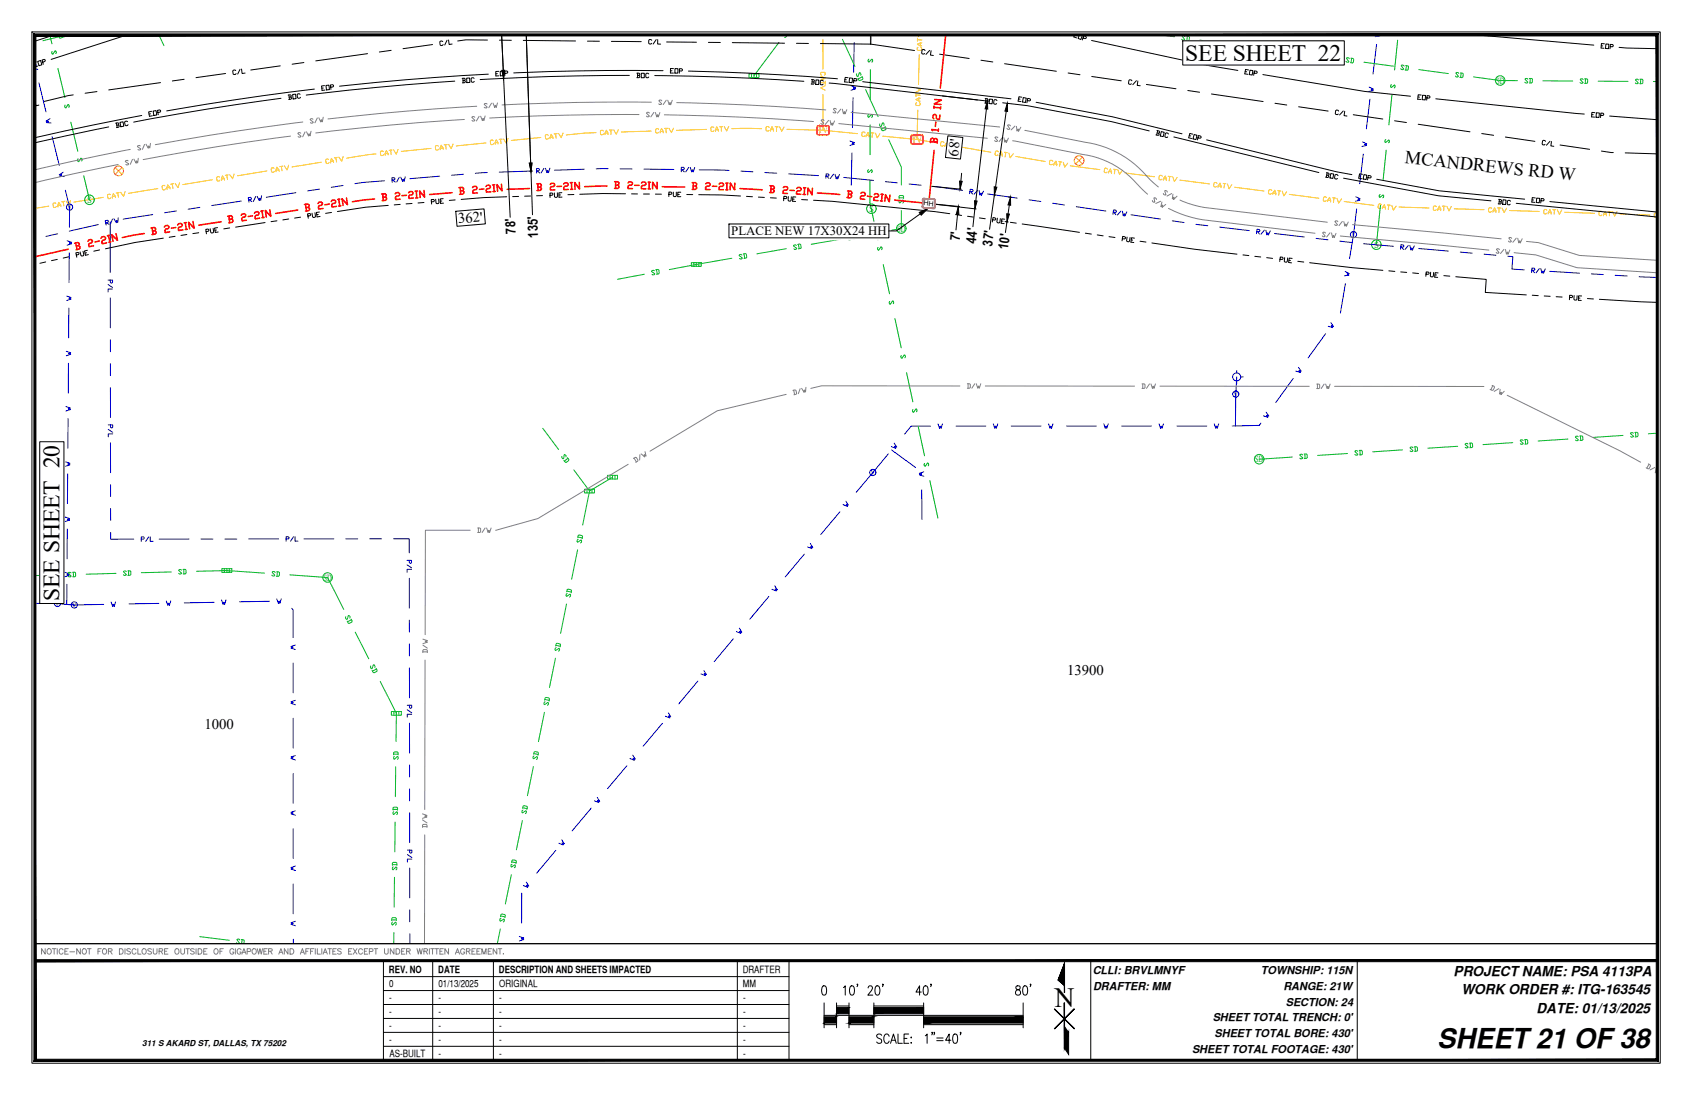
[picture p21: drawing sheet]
<svg xmlns="http://www.w3.org/2000/svg" width="432mm" height="279mm" viewBox="0 0 432 279" stroke-linecap="round" stroke-linejoin="round" font-family="sans-serif">
<defs><g id="words">
<text font-size="7.1" x="269.1" y="257">N</text>
<text font-size="7" x="366.8" y="267.3">SHEET21 OF38</text>
<g font-size="6">
<text x="302.5" y="15.5">SEE SHEET 22</text>
<text x="15.2" y="153.4" transform="rotate(-90 15.2 153.4)">SEE SHEET 20</text>
</g>
<text font-size="4.7" x="358.5" y="41.7" transform="rotate(6 358.5 41.7)">MCANDREWS RD W</text>
<g font-size="3.8">
<text x="244.5" y="40" transform="rotate(-83 244.5 40)">68'</text>
<text x="117.1" y="57" transform="rotate(-5 117.1 57)">362'</text>
<text x="272.4" y="172.4">13900</text>
<text x="52.2" y="185.9">1000</text>
</g>
<g font-size="3.5">
<text x="131.6" y="59.6" transform="rotate(-93 131.6 59.6)">78'</text>
<text x="137.3" y="60.6" transform="rotate(-92 137.3 60.6)">135'</text>
<text x="245" y="61.4" transform="rotate(-84 245 61.4)">7'</text>
<text x="249" y="62.2" transform="rotate(-84 249 62.2)">44'</text>
<text x="253.2" y="62.9" transform="rotate(-82 253.2 62.9)">37'</text>
<text x="257.2" y="63.8" transform="rotate(-82 257.2 63.8)">10'</text>
<text x="371" y="249">PROJECT NAME: PSA 4113PA</text>
<text x="372.9" y="253.6">WORK ORDER #: ITG-163545</text>
<text x="392.1" y="258.4">DATE: 01/13/2025</text>
</g>
<text font-size="3.3" x="186.6" y="60">PLACE NEW 17X30X24 HH</text>
<g font-size="2.8">
<text x="278.9" y="248.6">CLLI: BRVLMNYF</text>
<text x="321.8" y="248.6">TOWNSHIP: 115N</text>
<text x="279" y="252.6">DRAFTER: MM</text>
<text x="327.5" y="252.6">RANGE: 21W</text>
<text x="328.1" y="256.7">SECTION: 24</text>
<text x="309.5" y="260.5">SHEET TOTAL TRENCH: 0'</text>
<text x="304.2" y="268.7">SHEET TOTAL FOOTAGE: 430'</text>
<text x="309.9" y="264.6">SHEET TOTAL BORE: 430'</text>
</g>
<g font-size="2.6">
<text x="99.3" y="248.4">REV. NO</text>
<text x="99.4" y="251.9">0</text>
<text x="111.8" y="248.4">DATE</text>
<text x="111.9" y="251.9">01/13/2025</text>
<text x="127.3" y="248.4">DESCRIPTION AND SHEETS IMPACTED</text>
<text x="127.4" y="251.9">ORIGINAL</text>
<text x="189.5" y="248.4">DRAFTER</text>
<text x="189.6" y="251.9">MM</text>
<text x="99.3" y="255.5">-</text>
<text x="111.9" y="255.5">-</text>
<text x="127.4" y="255.5">-</text>
<text x="189.7" y="255.5">-</text>
<text x="99.3" y="259.1">-</text>
<text x="99.3" y="262.6">-</text>
<text x="111.9" y="259.1">-</text>
<text x="111.9" y="262.6">-</text>
<text x="127.4" y="259.1">-</text>
<text x="127.4" y="262.6">-</text>
<text x="189.7" y="259.1">-</text>
<text x="189.7" y="262.6">-</text>
<text x="99.3" y="266.2">-</text>
<text x="99.4" y="269.7">AS-BUILT</text>
<text x="111.9" y="266.2">-</text>
<text x="111.9" y="269.7">-</text>
<text x="127.4" y="266.2">-</text>
<text x="127.4" y="269.7">-</text>
<text x="189.7" y="266.2">-</text>
<text x="189.7" y="269.7">-</text>
</g>
<g font-size="2.4" fill="#00b82e">
<text x="381.8" y="21.4">SD</text>
<text x="228.9" y="59.1">SD</text>
<text x="320.3" y="118">SD</text>
<text x="82.5" y="148.2">SD</text>
</g>
<g font-size="2.4" fill="#ff7f00">
<text x="208.7" y="34.1">TV</text>
<text x="232.7" y="36.4">TV</text>
</g>
<g font-size="2.4" fill="#00b800">
<text x="22.3" y="51.8">S</text>
<text x="221.9" y="54.1">S</text>
<text x="350.7" y="63.2">S</text>
</g>
<text font-size="2.1" x="36.3" y="267">311 S AKARD ST, DALLAS, TX 75202</text>
<g font-size="1.9" fill="#00f">
<text x="17.2" y="53.6">V</text>
<text x="344.9" y="60.6">V</text>
<text x="314.9" y="101.3">V</text>
<text x="222.2" y="121.3">V</text>
<text x="14.1" y="154.7">V</text>
<text x="18.4" y="155.1">V</text>
</g>
<text font-size="1.8" x="235.7" y="52.4" transform="rotate(5 235.7 52.4)">HH</text>
</g></defs>
<!-- layer: WATER STRUCT-EX -->
<g fill="none" stroke="#00f" stroke-width=".26">
<path d="M315.6 94.5v.7M315.6 97.2v.6M316.6 96.2h.7"/>
<circle cx="17.7" cy="52.8" r=".79"/>
<circle cx="345.4" cy="59.8" r=".79"/>
<circle cx="315.6" cy="96.2" r="1.03"/>
<circle cx="315.4" cy="100.6" r=".79"/>
<circle cx="222.7" cy="120.6" r=".79"/>
<circle cx="14.7" cy="154" r=".79"/>
<circle cx="19" cy="154.4" r=".79"/>
</g>
<!-- layer: WATER LINE -->
<g fill="none" stroke="#00f" stroke-width=".26">
<path d="M8.9 17.3h.1M8.9 17.6l.8 .1M9.4 16.6l-.5 .3M217.5 8.9h.1M218 10.8l-.2 7.7M351.3 11.3l-.9 7.6M351.7 8.9l.4 .2-1.1 .3M9.9 21.1l1.8 7.5M12.8 30.3l-1.1 .6h.6l-.5 .4 1.2 .1M13.3 34.8l1.8 7.4M216.9 36l1.1 .4-.5 .2 .5 .2-1.1 .3M217.2 21.9l1.1 .4-.5 .2 .5 .2-1.1 .3"/>
<path d="M217.4 39l-.2 8.3M217.7 24.9l-.1 7.7M347.7 36.2l1.1 .5-.6 .2 .6 .2-1.2 .3M347.9 39.3l-.9 7.6M349.4 22.2l1.1 .5-.6 .2 .6 .2-1.2 .2M349.6 25.3l-.9 7.6M16.2 43.9l-1.1 .7h.6l-.5 .4 1.2 .1M16.7 48.5l1.1 4.4-.1 5.1M346 50.2l1.1 .5-.6 .1 .6 .3-1.2 .3M346.2 53.3l-.8 6.6-1 6.1M17 75.5l1.2 .4-.6 .2 .6 .2-1.2 .4M17.1 61.4l1.2 .4-.6 .2 .6 .2-1.2 .4"/>
<path d="M17.6 78.6l-.1 7.6M17.7 64.5l-.1 7.6M343.3 69.3l1 .5-.6 .1 .6 .3-1.2 .2M343.3 72.3l-1.2 7.6M16.9 89.6l1.2 .4-.6 .2 .6 .2-1.2 .4M17.5 92.7l-.1 7.6M315.6 96.2l-.3 12.5M330 96.6l-4.4 6.1M331.4 93.7l.7 1-.6-.1 .4 .4-1.2-.3M338.3 85.1l-4.5 6.2M339.6 82.3l.7 1-.6-.2 .4 .5-1.1-.4M16.7 117.8l1.2 .4-.6 .2 .6 .2-1.2 .4"/>
<path d="M16.8 103.7l1.2 .4-.6 .2 .5 .2-1.1 .4M17.4 106.8l-.1 7.6M226.7 115.8l-8.2 9.8M227.5 114.8l6.1 4.5M228.2 113.1l.7 1-.6-.2 .3 .5-1.1-.4M237.5 108.7h-5l-1.7 2.1M239.4 108.2l.4 1.1 .2-.6 .2 .6 .3-1.1M251.6 108.7h-7.6M253.5 108.1l.4 1.2 .2-.6 .2 .6 .3-1.2M258.1 108.7h7.6M267.6 108.1l.4 1.2 .2-.6 .2 .6 .3-1.2M272.2 108.7h7.6"/>
<path d="M281.7 108.1l.4 1.2 .2-.6 .1 .6 .4-1.2M286.3 108.7h7.6M295.8 108.1l.4 1.2 .2-.6 .1 .6 .4-1.2M300.4 108.7h7.6M309.9 108.1l.4 1.2 .2-.6 .1 .6 .4-1.2M321.8 108l-.4 .5-6.9 .2M323.1 105.2l.7 1-.6-.2 .4 .5-1.2-.4M16.6 131.9l1.2 .4-.6 .2 .6 .2-1.2 .4M17.2 135l-.1 7.6M17.3 120.9l-.1 7.6M206.8 138.7l.6 1-.5-.2 .3 .5-1.1-.4M214.4 130.6l-5 5.8"/>
<path d="M215.9 127.9l.6 1-.6-.2 .4 .5-1.2-.4M235.2 125l.1 7.5M235.8 120.4l-1.2 .4 .6 .2-.6 .2 1.2 .3M8.9 154h5.8l4.3 .4 7.5-.2M16.5 146l1.2 .4-.6 .2 .6 .2-1.2 .4M17.1 149.1l-.1 5.1M29.5 153.6l-.4 1.1-.2-.5-.1 .5-.5-1.1M40.6 154l-7.7 .1M43.6 153.3l-.4 1.2-.2-.6-.2 .6-.4-1.1M54.7 153.7l-7.7 .1M57.7 153.1l-.4 1.1-.2-.6-.2 .6-.4-1.1M68.7 153.4l-7.6 .2"/>
<path d="M71.8 152.8l-.4 1.1-.2-.5-.2 .5-.4-1.1M74.4 155.2l.4 .4v7.1M196.2 152.2l-4.9 5.8M197.7 149.5l.7 1-.6-.2 .3 .5-1.1-.4M205.3 141.4l-4.9 5.8M74.8 169.2v7.6M75.4 164.6l-1.2 .4 .6 .2-.6 .2 1.2 .3M75.4 178.7l-1.1 .4 .5 .2-.5 .2 1.1 .3M178.1 173.8l-4.9 5.8M179.6 171.1l.7 1-.6-.2 .3 .5-1.1-.4M187.2 163l-4.9 5.8M188.7 160.3l.6 1-.6-.2 .4 .5-1.2-.4"/>
<path d="M74.8 183.3v7.6M74.8 197.4v7.6M75.4 192.8l-1.1 .4 .5 .2-.5 .1 1.1 .4M160 195.4l-4.9 5.8M161.5 192.7l.6 1-.5-.2 .3 .5-1.1-.5M169 184.6l-4.9 5.8M170.6 181.9l.6 1-.6-.2 .3 .5-1.1-.4M74.8 211.5v7.6M75.4 206.9l-1.1 .4 .5 .2-.5 .1 1.1 .4M141.8 217l-4.9 5.8M143.4 214.3l.6 1-.6-.2 .3 .5-1.1-.4M150.9 206.2l-4.9 5.8"/>
<path d="M152.4 203.5l.7 1-.6-.2 .3 .5-1.1-.5M74.8 225.6v7.6M74.8 239.6v1.2M75.4 221l-1.1 .4 .5 .2-.5 .1 1.1 .4M75.4 235.1l-1.1 .4 .5 .1-.5 .2 1.1 .4M132.5 239l1.2 .4-.6 .1 .6 .2-1.2 .4M133.2 227.9l-.1 7.6M134.3 225.1l.6 1-.5-.2 .3 .5-1.1-.4"/>
</g>
<!-- layer: CATV LINE -->
<g fill="none" stroke="#ffbf00" stroke-width=".26">
<path d="M209.4 19.6l1.2 .4-1.2 .3M209.6 19.2l-.2-.2 .2-.6h.8l.2 .2-.2 .6M209.8 19.6v.7M210 10.1v7.6M234.1 10.2h1.2M234.1 9.8v.7M234.3 12.1l-.2 .2 .2 .5h.7l.2-.1-.2-.6M234.6 14l-.2 7.6M234.9 10.9l-.1 .8M235.2 8.9l-1.1 .5M235.2 10.9l-1.1 .4 .7 .4h.4M87.6 39.9l-.4 1.2-.7-1"/>
<path d="M96 39.3l-7.6 1.1M97.8 38.7l-.6-.1-.1 .2v.7l.2 .2 .6-.2M99 39.2h-.7M99.1 39.5l-.5-1.1-.3 .8v.4M99.7 38.3l.1 1.2M100.1 38.3l-.8 .1M101.6 38.1l-.5 1.2-.6-1.1M110 37.9l-7.6 .7M111.9 37.3l-.6-.1-.2 .2 .1 .7 .2 .2 .5-.2M113.1 37.8h-.8M113.1 38.1l-.5-1.1-.3 1.2M113.7 36.9l.2 1.2"/>
<path d="M114.1 36.9l-.8 .1M115.6 36.7l-.4 1.2-.7-1M124 36.5l-7.6 .7M125.9 35.9l-.2-.2-.6 .3 .1 .7 .2 .2 .6-.2M127.1 36.4h-.8M127.1 36.7v-.3l-.5-.8-.2 1.2M127.8 35.5l.1 1.2M128.1 35.5l-.7 .1M129.7 35.3l-.5 1.2-.7-1M138 35.1l-7.5 .7M139.9 34.5l-.2-.2-.6 .3 .1 .7 .2 .2 .6-.2M141.1 35l-.7 .1"/>
<path d="M141.1 35.3l-.4-1.1-.3 1.2M141.8 34.1l.1 1.2M142.2 34.1l-.8 .1M143.7 34l-.5 1.1-.6-1M152.1 33.9h-2.6l-5 .5M154 33.4l-.2-.2-.6 .2v.8l.2 .2 .6-.2M155.2 34.3v-.3l-.5-.8-.3 1.2M155.2 34h-.8M155.9 33.2v1.1M156.3 33.2h-.8M157.8 33.1l-.6 1.2-.5-1.2M166.2 33.4l-7.6 .3"/>
<path d="M168.1 33l-.2-.2-.6 .2v.8l.2 .2 .6-.2M169.2 33.9v-.4l-.4-.7-.3 1.1M169.2 33.5l-.7 .1M170 32.7v1.2M170.3 32.7l-.7 .1M171.9 32.7l-.6 1.1-.6-1.1M180.3 33l-7.6 .3M182.2 32.6l-.2-.2-.6 .2v.8l.2 .1 .6-.2M183.3 33.1h-.7M183.3 33.5l-.4-1.1-.3 1.1M184.1 32.3v1.2M184.4 32.3h-.7"/>
<path d="M186 32.3l-.6 1.1-.6-1.1M186.8 32.8h7.6M196.3 32.5l-.6-.2-.2 .2v.7l.6 .2 .2-.1M196.6 33.5l.4-1.2 .4 1.2M196.7 33.1h.7M197.8 32.3l.8 .1M198.2 32.4v1.1M198.9 32.4l.6 1.1 .6-1.1M200.9 33l9.1 .2 8.8 .9M209.4 21.1h1.2M210 24.2v9M210.6 21.9l-1.2 .5 1.2 .6"/>
<path d="M210.6 20.7v.8M220.7 33.9l-.1-.2-.6 .1-.1 .8 .6 .2 .2-.1M221 34.9l.5-1.1 .3 1.2M221.1 34.5l.7 .1M222.3 33.9l.7 .1M222.7 33.9l-.2 1.2M223.4 34l.5 1.2 .7-1.1M225.3 34.7l8.7 .9 5 .8M233.7 24.3h1.2M233.8 23.9l-.1 .7M233.8 22.4l1.1 .5-1.1 .6M233.9 26.2l-.2 .5 .2 .2h.7l.2-.5-.1-.2"/>
<path d="M234.2 28.1l-.2 7.5M234.5 25v.8M234.9 25l-1.2 .4 1.1 .4M240.9 36.4l-.5-.3-.3 .2-.1 .7 .5 .3 .3-.2M241.1 37.4l.6-1.1 .2 1.2M241.2 37l.7 .1M242.4 36.5l.8 .1M242.8 36.5l-.2 1.2M243.5 36.7l.4 1.2 .8-1M245.3 37.5l7.6 1.3M254.8 38.8l-.2-.2-.6 .1-.1 .7 .2 .2 .6-.1M255 39.8l.6-1.1 .2 1.2"/>
<path d="M255.1 39.4l.7 .1M256.3 38.8l.8 .2M256.7 38.9l-.2 1.1M257.5 39l.3 1.3 .8-1.1M259.2 39.9l7.5 1.3M12.4 52.6l-3.5 .6M14.3 51.9l-.2-.1-.6 .2 .1 .8 .6 .1 .2-.2M15.5 52.3l-.8 .1M15.5 52.7v-.4l-.5-.7-.2 1.2M16.1 51.4l.2 1.2M16.5 51.4l-.8 .1M18 51.1l-.4 1.2-.7-1"/>
<path d="M26.4 50.4l-7.6 1.2M28.2 49.7l-.6-.1-.2 .2 .2 .8 .6 .1 .1-.3M29.4 50.1l-.7 .1M29.5 50.4l-.6-1-.2 1.2M30 49.2l.2 1.1M30.4 49.1l-.7 .2M31.9 48.9l-.4 1.2-.7-1M40.3 48.1l-7.5 1.2M42.1 47.4l-.2-.1-.6 .3 .2 .7 .2 .2 .5-.3M43.3 47.8l-.7 .1M43.4 48.2l-.6-1.1-.2 1.2M43.9 46.9l.2 1.2"/>
<path d="M44.3 46.9l-.7 .1M45.8 46.7l-.4 1.2-.7-1.1M54.2 45.9l-7.5 1.2M56 45.2l-.6-.1-.1 .2 .1 .8 .6 .1 .1-.2M57.2 45.6l-.7 .1M57.3 46l-.6-1.1-.1 1.2M57.9 44.7l.2 1.1M58.3 44.6l-.8 .2M59.8 44.4l-.4 1.2-.8-1M68.1 43.6l-7.5 1.3M69.9 42.9h-.6l-.1 .2 .1 .7 .2 .2 .6-.3M71.2 43.3l-.8 .2"/>
<path d="M71.2 43.7l-.5-1-.2 1.1M71.8 42.5l.2 1.1M72.2 42.4l-.8 .1M73.7 42.2l-.4 1.2-.8-1.1M82 41.4l-7.5 1.2M83.9 40.7l-.3-.1-.5 .2 .1 .8 .6 .1 .2-.2M85.1 41.1l-.8 .1M85.1 41.5l-.5-1.1-.2 1.2M85.7 40.2l.2 1.1M86.1 40.2l-.8 .1M268.7 41.1l-.5-.2-.3 .1-.1 .8 .5 .3 .3-.2M268.9 42.2l.6-1.1 .1 1.2"/>
<path d="M269 41.8l.7 .1M270.2 41.2l.8 .2M270.6 41.3l-.2 1.1M271.3 41.4l.4 1.3 .8-1.1M273.1 42.3l7.6 1M282.6 43.2l-.5-.3-.2 .2-.1 .7 .1 .2 .6-.1M282.9 44.2l.5-1.1 .2 1.1M282.9 43.8l.8 .1M284.2 43.2l.7 .1M284.5 43.2l-.1 1.1M285.3 43.3l.4 1.2 .7-1M287.1 44.1l7.6 1"/>
<path d="M296.6 45l-.2-.2-.6 .1-.1 .7 .2 .2 .6-.1M296.9 46v-.4l.5-.7 .3 .8-.1 .4M296.9 45.6l.8 .1M298.1 45l.8 .1M298.5 45l-.1 1.2M299.3 45.1l.4 1.2 .7-1M301.1 46l7.6 .9M310.6 46.8l-.2-.2-.6 .1-.1 .8 .2 .2h.4l.2-.1M310.8 47.8l.1-.4 .5-.7 .2 1.2M310.9 47.4l.7 .1M312.1 46.8l.8 .1M312.5 46.9l-.1 1.1"/>
<path d="M313.2 46.9l.5 1.3 .7-1.1M315.1 47.8l7.5 .9M324.6 48.6l-.6-.2-.2 .1-.1 .8 .6 .3 .2-.2M324.8 49.6l.5-1.1 .3 .8v.4M324.9 49.2l.7 .1M326.1 48.6l.8 .1M326.5 48.7l-.2 1.1M327.2 48.8l.4 1.2 .8-1.1M329 49.6l7.6 1M338.5 50.4l-.5-.2-.2 .2-.1 .7 .1 .2 .4 .1 .2-.2M338.8 51.4v-.3l.5-.7 .3 1.1M338.8 51.1l.8 .1"/>
<path d="M340.1 50.5h.7M340.4 50.5l-.1 1.1M341.2 50.6l.4 1.2 .7-1M343 51.4l7.6 1M352.5 52.3l-.5-.3-.2 .2-.1 .7 .1 .2 .6-.1M352.8 53.3l.5-1.1 .2 1.2M352.8 52.9l.8 .1M354.1 52.3l.7 .1M354.4 52.3l-.1 1.2M355.2 52.4l.4 1.2 .7-1M357 52.8l7.7 .3M366.6 52.7l-.6-.2-.2 .2v.8l.6 .2 .1-.2"/>
<path d="M366.9 53.7v-.4l.4-.7 .4 1.1M366.9 53.3l.8 .1M368.1 52.6h.8M368.5 52.6l-.1 1.2M369.2 52.6l.6 1.2 .6-1.1M371.1 53.3l7.6 .2M380.7 53.2l-.6-.2-.2 .2v.7l.5 .2 .2-.1M381 54.2l.4-1.2 .4 1.2M381 53.8h.8M382.2 53l.7 .1M382.6 53.1l-.1 1.1M383.3 53.1l.6 1.2 .6-1.2"/>
<path d="M385.2 53.7l7.6 .3M394.8 53.6l-.6-.2-.2 .2v.8l.1 .2h.4l.2-.2M395.1 54.6l.4-1.1 .4 1.1M395.1 54.2l.8 .1M396.3 53.5h.7M396.7 53.5l-.1 1.2M397.4 53.5l.6 1.2 .6-1.1M399.3 54.2l7.6 .2M408.8 54.1l-.1-.2-.6 .2v.7l.1 .2 .6-.2M409.2 55.1v-.4l.4-.8 .4 1.2M409.2 54.7h.8M410.4 54h.7"/>
<path d="M410.8 54l-.1 1.1M411.5 54l.6 1.1 .6-1.1M413.4 54.6l7.6 .3M422.9 54.5l-.2-.2-.5 .2-.1 .8 .2 .2 .6-.2"/>
</g>
<!-- layer: SEWER LINE -->
<g fill="none" stroke="#00b800" stroke-width=".26">
<path d="M12.7 8.9l.6 2.3M13.3 13.1v.6l.2 .2 .6-1 .3 .5-.2 .3M14.8 17.5l1.8 7.4M221.7 15.1l-.1 .6 .1 .2 .8-.8 .2 .2-.2 .6M222.1 17.8v7.6M222.1 8.9v2.4M356.7 10.3l-.8 7.5M16.6 26.8v.6l.2 .2 .6-1 .2 .2 .1 .4-.2 .2M18.1 31.2l1.8 7.4M221.7 29.2l-.2 .2v.4l.2 .2 .8-.8 .2 .2-.3 .6M222.1 31.9l-.1 7.6M353.7 35.6l-.3 .6 .2 .2 .8-.7 .2 .2-.2 .5"/>
<path d="M353.8 38.3l-.8 7.6M355.1 21.6l-.2 .5 .1 .3 .9-.7 .1 .2-.2 .5M355.2 24.3l-.8 7.6M19.9 40.5v.6l.2 .2 .6-1 .2 .2-.1 .6M21.4 44.9l1.4 6.1M221.6 43.3l-.2 .6 .2 .1 .8-.7 .2 .2-.2 .5M222 46v5.7l2 9.5M352.2 49.6l-.2 .6 .1 .2 .9-.7 .1 .2-.2 .6M352.3 52.3l-1 10.1M224.1 63.1l-.2 .3 .3 .5 .6-.9 .2 .1v.6M225.4 67.5l1.6 7.5M227.1 76.9l-.1 .6 .2 .2 .6-.9 .3 .5-.2 .2"/>
<path d="M228.4 81.3l1.6 7.5M230 90.7l-.1 .2 .3 .5 .6-.9 .2 .2-.1 .6M231.4 95.1l1.6 7.4M233 104.5l-.1 .6 .3 .1 .5-.9 .3 .5-.1 .3M234.3 108.9l1.6 7.4M236 118.3l-.2 .2 .3 .5 .6-.9 .2 .1v.7M237.3 122.6l2.1 9.6"/>
</g>
<!-- layer: STORM DRAIN LINE -->
<g fill="none" stroke="#00b82e" stroke-width=".26">
<path d="M16.3 8.9h.4M18.4 8.9l-2.1 .2-5.4 1.3M27.1 8.9h.5M40.6 8.9l1.2 2.8M198.8 10.8l-6.4 8.5M199.6 8.9v.2l1.1-.2-.2 .6h-.3M215 10l3.2 7M218.6 18.8l.1 .6 .2 .1 .4-1 .3 .1v.6M220 19.5l.2 .5-.1 .3-.7 .3-.2-.1-.3-.5M220 19.6l-1 .5M296.4 8.9l3.3 .5M302.4 9.4l-.5-.3-.2 .1 .6 .9-.2 .2-.5-.3"/>
<path d="M302.8 9.2l.6 .1 .2 .2-.1 .8-.8 .1M303 9.2l-.1 1.2M306.2 10.2l7.5 1.1M316.4 11.2l-.1-.2-.6 .1 .6 .9-.2 .1-.5-.2M316.8 11.1l.6 .1 .1 .2-.1 .7-.2 .2-.5-.1M317 11.1l-.2 1.2M320.1 12.1l7.6 1M330.4 13.1l-.2-.2-.6 .1 .7 .9-.2 .1-.6-.2M330.8 13h.5l.2 .3-.1 .7-.2 .2-.6-.1M331 13l-.2 1.1M334.1 14l7.6 1M344.4 15l-.6-.3-.2 .2 .7 .8-.6 .2-.2-.3"/>
<path d="M344.8 14.8l.5 .1 .2 .2-.1 .8-.2 .2-.6-.1M345 14.9l-.2 1.1M348.1 15.9l7.5 1M358.3 16.9l-.5-.3-.2 .2 .6 .8-.6 .1-.1-.2M358.7 16.7l.6 .1 .2 .2-.2 .8-.7 .1M358.9 16.7l-.1 1.2M362.1 17.8l7.5 1M372.3 18.8l-.2-.3h-.3l-.3 .1 .7 .9-.6 .1-.2-.2M372.7 18.6l.6 .1 .1 .2-.1 .7-.2 .2-.5-.1M372.9 18.6l-.2 1.2M376 19.6l6.9 1h4.4M220.9 22.8l3.2 7"/>
<path d="M224.5 31.6l.1 .6 .3 .1 .3-1 .3 .1 .1 .6M225.9 32.3l.2 .5-.1 .3-.7 .3-.2-.1-.2-.5M226 32.4l-1.1 .5M226.8 35.6l3.2 7v4.6M389.9 20.2l-.5-.2-.2 .2 .7 .8-.2 .2-.6-.2M390.3 20h.6l.2 .2v.8l-.2 .2h-.6M390.5 20v1.2M393.7 20.6l7.7 .1M404 20.3l-.2-.2h-.3l-.2 .2 .7 .8-.6 .2-.2-.2M404.4 20.1h.6l.2 .2v.8l-.2 .2h-.6M404.6 20.1v1.2M407.8 20.7l7.7 .1"/>
<path d="M418.1 20.4l-.5-.2-.2 .2 .7 .8-.2 .2-.6-.2M418.5 20.2h.6l.2 .2-.1 .8-.1 .2h-.6M418.7 20.2v1.2M421.9 20.8h1M217.4 59.9l.6-.1 .2 .2 .2 .7-.2 .3-.5 .1M217.6 59.9l.2 1.1M229.4 50.7v-.6l.2-.2h.8l.2 .2v.6M229.4 50.5h1.2M229.6 51l-.2 .2 .2 .6 .8-.8 .2 .2-.2 .6M230 53.7v4.6l-9.1 1.6M164.4 70l-6.8 1.3M167 69.1l-.6-.1-.2 .3 .9 .6-.1 .2-.6-.1"/>
<path d="M167.3 68.9l.6-.2 .2 .2 .2 .7-.2 .3-.5 .1M167.5 68.8l.2 1.1M186.8 65.9l-16 2.9M189.3 65.1l-.2-.2-.5 .3 .9 .6-.2 .2-.4 .1-.2-.2M189.7 64.8l.5-.1 .3 .2 .1 .7-.2 .2-.5 .1M189.9 64.8l.2 1.1M200.7 63.5l-7.6 1.3M203.2 62.6l-.2-.1h-.4l-.1 .3 .8 .6-.1 .2-.4 .1-.2-.2M203.6 62.4l.5-.1 .2 .1 .2 .8-.2 .2-.5 .1M203.8 62.3l.1 1.2M214.5 61l-7.5 1.3M217.1 60.2l-.2-.2-.4 .1-.1 .2 .8 .6-.5 .3-.2-.1"/>
<path d="M138.5 109.3l4.1 5.4M143.4 116.5l.2 .5 .2 .1 .2-1.1 .5 .3-.1 .3M144.8 116.8l.3 .7-.6 .5-.2-.1-.4-.4M144.9 116.9l-.9 .7M146.4 119.9l4.1 5.4-1.8 8.7M329.8 116.6l-8.4 .6M332.4 116.1l-.2-.2-.5 .2 .8 .7-.6 .3-.2-.2M332.8 115.9l.6-.1 .2 .2v.8l-.2 .2h-.5M333 115.8l.1 1.2M343.9 115.7l-7.6 .5M346.5 115.1l-.6-.1-.2 .2 .8 .7-.1 .2-.6-.1M346.9 114.9h.5l.2 .2 .1 .7-.2 .2-.6 .1"/>
<path d="M347 114.9l.1 1.2M357.9 114.8l-7.6 .5M360.6 114.2l-.2-.2-.4 .1-.2 .2 .8 .7-.5 .2-.2-.2M360.9 114h.6l.2 .2 .1 .7-.2 .2-.6 .1M361.1 114l.1 1.1M372 113.9l-7.6 .5M374.6 113.3l-.5-.1-.2 .2 .8 .7-.2 .2-.6-.2M375 113.1h.6l.2 .1v.8l-.7 .2M375.2 113.1l.1 1.1M386.1 112.9l-7.6 .6M388.7 112.4l-.6-.2-.2 .2 .8 .8-.5 .2-.2-.2M389.1 112.2l.5-.1 .2 .2 .1 .8-.2 .2h-.6"/>
<path d="M389.3 112.2v1.1M400.1 112l-7.6 .5M402.8 111.5l-.6-.2-.2 .2 .8 .7-.2 .2-.5-.1M403.1 111.3l.6-.1 .2 .2 .1 .8-.8 .2M403.3 111.3l.1 1.1M414.2 111.1l-7.6 .5M416.8 110.6l-.2-.2-.5 .2 .8 .7-.6 .2-.2-.1M417.2 110.3h.6l.2 .2v.7l-.1 .2-.6 .1M417.4 110.3l.1 1.2M422.9 110.5l-2.2 .2M147.4 137.2l.2-.5 .2-.2 .7 .2 .2 .2-.1 .5M147.5 137l1.1 .3"/>
<path d="M147.6 137.6l-.3 .2 .1 .6 .9-.6 .1 .6-.3 .1M156.3 121.8l-5.8 3.5M15.5 146.7l-6.6 .2M18.1 146.2l-.5-.1-.2 .1 .8 .8-.2 .2-.6-.2M18.5 146h.6l.2 .2v.8l-.2 .2h-.5M18.7 146l.1 1.2M29.6 146.3l-7.6 .2M32.2 145.9l-.2-.2-.5 .2 .8 .7-.6 .2-.2-.2M32.6 145.7l.6-.1 .2 .2v.8l-.2 .2h-.6M32.8 145.6v1.2M43.7 145.9l-7.6 .2M46.3 145.5l-.2-.2-.5 .2 .8 .8-.6 .2-.2-.2"/>
<path d="M46.7 145.3l.8 .2v.7l-.2 .2h-.6M46.9 145.3v1.1M50.1 145.8l7.8-.2 9.6 .6M70.2 146.1l-.2-.3-.6 .2 .7 .8-.1 .2-.6-.3M70.6 145.9h.6l.1 .2v.8l-.2 .2-.6-.1M70.8 145.9l-.1 1.1M74 146.7l9.6 .7 4.1 8.1M88.2 157.4l.1 .6 .3 .1 .3-1.1 .3 .1 .1 .6M89.6 158l.3 .5-.1 .2-.7 .4-.2-.1-.3-.5M89.7 158.1l-1 .5M144.6 154.1l-1.5 7.5M144.6 151l.1-.5 .3-.2 .7 .2 .2 .2-.1 .6"/>
<path d="M144.7 150.8l1.1 .3M144.7 151.4l-.2 .2 .1 .6 .9-.6 .1 .6-.3 .1M147.4 140.3l-1.5 7.5M90.7 161.3l3.4 6.8M94.6 169.9l-.1 .3 .5 .4 .3-1 .2 .1 .2 .6M96 170.5l.2 .5v.3l-.7 .4-.3-.1-.2-.5M96.1 170.7l-1 .5M97 173.9l4.2 8.1-.1 7.2M139 178.7l.1-.6 .2-.2 .8 .2 .1 .2-.1 .6M139 178.5l1.1 .2M139.1 179.1l-.2 .1-.1 .4 .2 .2 .8-.6 .1 .6-.2 .2M141.8 167.9l-1.6 7.5"/>
<path d="M141.8 164.8l.1-.5 .3-.2 .7 .2 .1 .2-.1 .6M141.9 164.7l1.1 .2M141.9 165.2l-.2 .2 .1 .6 .9-.6v.6l-.2 .2M100.5 192.6v-.6l.2-.1h.7l.2 .7M100.5 192.4h1.1M100.6 193l-.1 .2 .1 .6 .8-.8 .2 .2-.2 .6M101 195.7l-.1 7.6M136.1 195.6l-1.5 7.4M136.2 192.5l.1-.6 .2-.1 .8 .1 .1 .2-.1 .6M136.2 192.3l1.1 .2M136.3 192.9l-.2 .1v.6l.9-.6 .2 .3-.1 .3-.2 .2M138.9 181.8l-1.5 7.4"/>
<path d="M100.3 206.7v-.6l.2-.1h.8l.2 .1v.6M100.3 206.5h1.2M100.5 207.1l-.2 .6 .2 .2 .7-.8 .2 .2-.2 .6M100.8 209.8v7.6M130.6 219.9l1.1 .2M133.3 209.4l-1.5 7.5M133.4 206.3l.1-.6 .2-.1 .8 .1 .1 .3-.1 .5M133.4 206.1l1.1 .2M133.5 206.7l-.3 .1 .1 .6 .9-.6 .2 .3-.3 .5M51 239l7.5 .9M61.2 239.9l-.2-.3-.5 .2 .6 .8-.2 .2M61.6 239.7l.6 .1 .1 .2-.1 .8"/>
<path d="M61.8 239.8l-.1 1M100 234.9v-.6l.2-.2h.7l.2 .2v.6M100 234.7h1.1M100.1 220.8v-.6l.2-.2h.8l.2 .2v.6M100.1 220.6h1.2M100.2 235.3l-.2 .6 .2 .2 .7-.8 .2 .2-.2 .6M100.3 221.2l-.2 .6 .2 .2 .8-.8 .2 .2-.2 .6M100.5 238v2.8M100.7 223.9l-.1 7.6M127.7 237l-.8 3.8M127.7 233.9l.4-.7 .7 .2 .2 .2-.2 .5M127.8 233.7l1.1 .3"/>
<path d="M127.8 234.3l-.2 .2 .1 .6 .9-.6 .1 .2-.3 .5M130.5 223.2l-1.5 7.5M130.6 220.1l.1-.6 .2-.1 .7 .1 .2 .3-.1 .5M130.7 220.5l-.3 .2v.3l.1 .3 .9-.6 .2 .2-.3 .5M60.3 240.5l.5 .3M64.9 240.7l.5 .1"/>
</g>
<!-- layer: STORM DRAIN STRUCT-EX -->
<g fill="none" stroke="#00b82e" stroke-width=".26">
<path d="M15 8.9l.3 .9 2.4-.9M15.6 8.9l.3 .7M16.3 8.9l.2 .5M17 8.9l.1 .2M191.2 18.8h2.5v1h-2.5zM191.8 18.8v1M192.4 18.8v1M193.1 18.8v1M176.4 67h2.6v1h-2.6zM177.1 67v1M177.7 67v1M178.3 67v1"/>
<path d="M149.2 124.8h2.5v1h-2.5zM149.8 124.8v1M150.5 124.8v1M151.1 124.8v1M155 121.3h2.6v.9h-2.6zM155.7 121.3v.9M156.3 121.3v.9M157 121.3v.9M8.9 146.5v.7M56.6 145.1h2.6v1h-2.6zM57.3 145.1v1M57.9 145.1v1"/>
<path d="M58.5 145.1v1M99.9 181.5h2.5v1h-2.5zM100.5 181.5v1M101.2 181.5v1M101.8 181.5v1"/>
<circle cx="382.9" cy="20.5" r="1.22"/>
<circle cx="230" cy="58.3" r="1.22"/>
<circle cx="321.3" cy="117.2" r="1.22"/>
<circle cx="83.6" cy="147.4" r="1.22"/>
</g>
<!-- layer: SEWER STRUCT-EX -->
<g fill="none" stroke="#00b800" stroke-width=".26">
<circle cx="22.8" cy="51" r="1.22"/>
<circle cx="222.4" cy="53.3" r="1.22"/>
<circle cx="351.3" cy="62.4" r="1.22"/>
</g>
<!-- layer: CATV STRUCT-EX -->
<g fill="none" stroke="#ff7f00" stroke-width=".26">
<path d="M208.4 33.5l.1 .3M208.5 33.4h.1M208.4 33.4h.1M208.4 33.1h.1M208.5 33.1h.1M208.4 32.8l.1 .2M208.4 33.1v.2M208.5 33.8v.4M208.6 32.2h.1M208.5 32.2l-.1 .5M208.6 33.8h.1M208.6 33.4h.1"/>
<path d="M208.6 32.7h.1M208.5 34.3h.1M208.6 33.8v.4M208.6 33.5v.3M208.6 33.4h-.1M208.6 33.1h.1M208.6 33l-.1 .1M208.6 32.8l-.1 .2M208.6 33.1v.2M208.6 32.2v.1M208.6 32.3v.4M208.6 34.2h.1"/>
<path d="M208.6 34.3v.1M208.6 34.3h.5M208.6 34.4h.5M209.1 32.2h-.5M209.1 32l-.5 .2M209.1 32.2h.1M209.1 34.4h.1M209.1 32v.1M209.1 34.3h.1M209.1 32.1h.1M209.1 32h.1M209.2 32.2h.2"/>
<path d="M209.2 34.4h.1M209.2 34.4h.2M209.4 34.3l-.2 .1M209.4 32l-.2 .1M209.5 32.2h.1M209.5 34.4h.1M209.5 32.1h.1M209.5 34.3h.1M209.5 32v.1M209.5 32l.3 .2M209.5 34.3v.1M209.6 34.3h.3"/>
<path d="M209.6 32h.3M209.6 34.4h.1M209.6 34.4h.2M209.8 32.2h.1M209.8 34.4h.1M209.8 32v.1M209.8 32.1h.1M209.9 32.1v.1M209.9 34.3v.1M209.9 32v.1M209.9 32.1h.1M209.9 34.3h.1"/>
<path d="M209.9 32h.1M209.9 34.4h.1M210 32.2h.1M210 34.3h.1M210 32h.1M210.2 32.2h.1M210.2 34.4h.1M210.2 32.1h.1M210.2 34.3h.1M210.2 34.4h-.2M210.2 32h.3M210.2 32.2h.3"/>
<path d="M210.3 34.4h-.1M210.3 34.4h.2M210.5 34.3l-.3 .1M210.5 32.2h.1M210.5 34.4h.1M210.5 32.1h.1M210.6 34.3h.1M210.6 32.1v.1M210.6 34.3v.1M210.6 32.1h.1M210.6 32h.1M210.6 34.4h.1"/>
<path d="M210.7 32.2h.1M210.7 34.3h.2M210.7 32h.2M210.9 32.2h.1M210.9 34.4h.1M210.9 32v.1M210.9 34.4h-.2M210.9 32.1h.1M210.9 32.1v.1M210.9 34.3v.1M210.9 32.1l.5 .1M210.9 32l.6 .1"/>
<path d="M211 34.4h-.1M211.4 34.3h-.5M211.5 34.3h.1M211.4 32.2h.1M211.5 32.2v.4M211.5 32.2h.1M211.5 34.4h-.5M211.5 34.2l-.1 .1M211.5 34.2h.1M211.5 34.3v.1M211.5 32.2l.1 .5M211.5 33.8v.4"/>
<path d="M211.5 33.7v.1M211.5 33.4h.1M211.5 33.1h.1M211.5 33h.1M211.5 32.7h.1M211.5 32.8v.2M211.5 33.1v.2M211.5 33.5v.2M211.6 33.8l-.1 .5M211.6 33.8h.1M211.6 33.5v.3M211.6 33.4h.1"/>
<path d="M211.6 33.1h.1M211.6 32.8v.2M211.6 32.7h.1M211.6 33.1v.2M211.6 33v.1M232.5 36.2h.1M232.4 36.2h.1M232.5 35.8h.1M232.4 35.8h.1M232.4 35.7v.1M232.5 35.5h.1M232.5 35.1h.1"/>
<path d="M232.4 35.1h.1M232.4 36.2l.1 .4M232.4 35.9l.1 .2M232.4 35.2v.2M232.4 35.4v.3M232.5 35.8h-.1M232.5 35.4v.1M232.5 35.4h-.1M232.5 36.1h.1M232.5 35.7v.1M232.5 35.4h.1M232.5 35v.1"/>
<path d="M232.5 36.7h.1M232.5 36.2l.1 .4M232.5 34.5v.6M232.5 35.2v.1M232.5 35.5v.2M232.5 35.9v.2M232.6 34.6h.1M232.6 34.5h.1M232.6 36.7h.1M232.6 34.7l-.1 .3M232.6 36.6h.1M232.6 36.7l.5 .1"/>
<path d="M232.6 36.6l.5 .1M233.1 34.5l-.4 .1M233.1 34.4l-.5 .1M233.1 34.5h.1M233.1 36.7h.1M233.1 34.4h.1M233.1 36.8h.1M233.2 34.5h.2M233.2 36.8h.2M233.4 36.7h-.2M233.4 34.4h-.2M233.5 34.5h.1"/>
<path d="M233.5 36.7h.1M233.5 34.4h.1M233.5 36.8h.1M233.5 34.5h.3M233.5 36.7h.3M233.5 34.4h.3M233.5 36.8h.3M233.8 34.5h.1M233.8 36.8h.1M233.8 36.7h.1M233.8 34.4h.1M233.9 34.5h.1"/>
<path d="M233.9 36.7h.1M233.9 34.4h.1M233.9 36.8h.1M233.9 34.5h.2M233.9 36.7h.2M233.9 34.4h.2M233.9 36.8h.2M234.2 34.5h.1M234.2 36.7h.1M234.2 34.4h.1M234.2 36.8h.1M234.2 36.7h.3"/>
<path d="M234.2 34.4h.3M234.2 34.5h.3M234.2 36.8h.3M234.5 34.5h.1M234.5 36.7h.1M234.5 34.4h.1M234.5 36.8h.1M234.6 34.5h.1M234.6 36.7h.1M234.6 34.4h.1M234.6 36.8h.1M234.6 36.7h.3"/>
<path d="M234.6 34.5h.2M234.6 34.4h.3M234.6 36.8h.2M234.9 34.5h.1M234.9 36.8h.1M234.9 34.4h.1M234.9 36.7h.1M234.9 34.5l.5 .1M234.9 34.4l.5 .1M235.4 36.7h-.5M235.4 36.6h.1M235.4 34.6h.1"/>
<path d="M235.4 34.6l.1 .4M235.5 34.5h.1M235.4 36.7l-.5 .1M235.5 36.7h.1M235.5 34.5l.1 .6M235.5 36.2h.1M235.5 36.1h.1M235.5 35.8h.1M235.5 35.7v.1M235.5 35.5h.1M235.5 35.4h.1M235.5 35v.1"/>
<path d="M235.5 36.2l-.1 .4M235.5 35.2v.1M235.5 35.5v.2M235.5 35.9v.2M235.6 36.2h.1M235.6 35.8h.1M235.6 35.7v.1M235.6 35.5h.1M235.6 35.1h.1M235.6 36.2l-.1 .5M235.6 35.9v.2M235.6 35.2v.2"/>
<path d="M235.6 35.4v.3M235.6 35.4v.1M235.6 35.4h.1"/>
</g>
<!-- layer: CENTER_LINE -->
<g fill="none" stroke="#000" stroke-width=".26">
<path d="M57.6 18.8l-7.6 1M60.2 18l-.3-.2-.5 .3 .1 .8 .6 .1 .2-.2M61.3 17.7l-.6 1.2M61.6 17.6l.2 1.2 .7-.2M71.5 16.8l-7.5 1.1M77.6 16l-3.1 .4M93.8 13.7l-13.2 1.8M99.8 12.8l-3 .5M110.4 11.4l-7.6 1M113 10.6l-.6-.1-.2 .2 .1 .8 .2 .1 .6-.2M114.1 10.3l-.6 1.2M114.5 10.2l.1 1.1 .8-.1"/>
<path d="M124.4 10.2h-5.5l-2.1 .3M127.4 10.2l3.1 .1M133.5 10.3l13.4 .2M149.9 10.5h3.1M156 10.6h7.6M166.3 10.3l-.5-.2-.2 .2-.1 .7 .6 .2 .2-.2M167.5 10.1l-.8 1.1M167.9 10.1l-.1 1.1 .8 .1M170.1 10.7l7.6 .1M180.8 10.8h3M186.9 10.9l13.3 .1M203.3 11l3 .1"/>
<path d="M209.4 11.1l12.8 .2M222.2 11.3l11.2 1.6M222.3 8.9l-.1 2.4M236.1 12.9l-.6-.3-.2 .2-.1 .7 .2 .3 .6-.1M237.2 12.9l-.9 1M237.6 12.9l-.2 1.2 .8 .1M239.8 13.8l7.5 1.1M250.3 15.4l3.1 .4M256.4 16.3l13.2 1.9M272.6 18.6l3 .5M278.6 19.5l7.6 1.1M8.9 25.9l.3 1.1 .7-.2"/>
<path d="M18.7 24.2l-7.4 1.7M24.7 23.4l-3 .4M41 21.1l-13.3 1.8M47 20.2l-3 .5M288.9 20.6l-.6-.3-.2 .2-.1 .8 .1 .2 .6-.1M290 20.6l-.9 1M290.4 20.7l-.2 1.1 .8 .1M292.6 21.5l7.5 1.1M303.1 23.1l3 .4M309.2 24l13.1 1.9M325.4 26.4l3 .4M331.4 27.2l7.5 1.1"/>
<path d="M341.6 28.3l-.5-.2-.2 .1-.1 .8 .1 .2 .6-.1M342.8 28.3l-.9 1M343.2 28.4l-.2 1.1 .7 .1M345.4 29.3l7.5 1.1M355.9 30.8l3 .5M361.9 31.7l13.2 1.9M378.1 34.1l3.1 .4M384.2 35l7.5 1.1M394.4 36.1l-.5-.3-.2 .2-.1 .7 .1 .2 .4 .1 .2-.2M395.6 36l-.9 1.1M395.9 36.1l-.1 1.1 .7 .1M398.1 37l7.6 1.1"/>
<path d="M408.7 38.5l3 .4M414.8 39l8.1 .3"/>
</g>
<!-- layer: BORE 1-2 Curved -->
<g fill="none" stroke="#f00" stroke-width=".4">
<path d="M241.3 8.9l-1.3 13.6M237.5 36.1l1.7 .2M238.3 36.2l.1-.6 .3-.3 .3 .1 .2 .3-.1 .8M238.3 27.4l1.7 .1M238.4 27.1l-.1 .5M238.4 35.6l-.3-.3-.6 .2-.1 .9M238.4 38.4l-1.4 13.5M238.5 25.4l1.7 .1-1.8 1 1.7 .2M238.8 31.1l-.1 1.2M239.5 33.2l-1.7-.2 .2 .4M239.5 32.9l-.1 .6M239.9 29.3l-.1 1.2-.6-.1-.5-1.2-.6 .2v.6l.2 .3"/>
<path d="M240.1 27.2l-.1 .6"/>
</g>
<!-- layer: RW -->
<g fill="none" stroke="#0000b8" stroke-width=".26">
<path d="M14.7 59.6l-3 .7M25.1 57.3l-7.4 1.7M27 56.9l.5-.2 .1-.4h-.8l.3 1.1M27.2 56.8l.6 .5M28.7 55.9l-.5 1.3M30.2 55.6l-.1 1.1-.3-.5-.1 .6-.6-1M39 54.8l-7.6 1.1M45 53.8l-3 .5M51 52.9l-3 .5M61.6 51.3l-7.6 1.2M63.5 51l.5-.1 .1-.4-.2-.1h-.5l.1 1.2M63.6 51l.7 .5"/>
<path d="M65.2 50.2l-.5 1.2M66.8 49.9l-.3 1.2-.2-.5-.1 .6-.6-1.1M75.5 49.2l-7.5 1.1M81.5 48.3l-3 .4M87.5 47.3l-3 .5M98.1 46.1l-7.5 .8M100.1 46l.5-.1 .2-.4-.2-.2-.6 .1 .1 1.1M100.2 45.9l.7 .6M101.9 45.2l-.7 1.2M103.4 45.1l-.3 1.2-.2-.6-.2 .6-.4-1.1M112.2 45l-7.6 .6M118.3 44.5l-3.1 .2"/>
<path d="M124.4 44l-3.1 .2M135 43.7l-7.6 .2M136.9 43.6h.6l.2-.4-.2-.2h-.6v1.2M137.1 43.6l.6 .6M138.8 43l-.7 1.1M140.3 42.9l-.3 1.2-.2-.6-.2 .6-.4-1.2M149.1 43.2l-7.6 .2M155.2 43l-3.1 .1M158.2 43.1h3.1M164.3 43.2h7.7M173.9 43.3h.5l.2-.4-.2-.2h-.5v1.1M174.1 43.3l.5 .6"/>
<path d="M175.8 42.7l-.8 1.2M176.1 42.7l.4 1.2 .2-.6 .2 .6 .4-1.2M178.4 43.3l7.7 .2M189.1 43.7l3.1 .1M195.2 44l3 .2M201.3 44.4l7.6 .4M210.8 44.9l.5 .1 .3-.4-.2-.2-.6-.1v1.2M211 44.9l.5 .6M212.7 44.5l-.8 1.1M213.1 44.5l.3 1.1 .2-.5 .2 .6 .4-1.2M215.3 45.3l7.6 .7M226 46.4l3 .3"/>
<path d="M232 46.9l3.1 .4M238.1 47.6l7.5 1M247.5 48.9h.6l.2-.3-.1-.2-.6-.1-.2 1.1M247.7 48.9l.5 .6M249.5 48.6l-.9 1M249.9 48.6l.2 1.2 .3-.5 .1 .5 .5-1M252.1 49.5l7.5 1M262.6 51l3 .4M268.6 51.9l3.1 .4M274.7 52.7l7.5 1.1M284.1 54.1l.6 .1 .2-.3-.1-.3h-.6l-.2 1.1M284.3 54.2l.5 .6"/>
<path d="M286.1 53.8l-.9 1.1M286.4 53.9l.3 1.2 .2-.6 .1 .6 .6-1M288.6 54.8l7.6 1.1M299.2 56.3l3 .5M305.2 57.2l3 .4M311.3 58l7.5 .8M320.7 59.1h.6l.2-.3-.1-.2-.6-.1-.1 1.1M320.9 59.1l.5 .6M322.7 58.7l-.9 1.1M323.1 58.8l.2 1.1 .3-.5 .1 .6 .5-1.1M325.3 59.6l7.5 .9M335.9 60.8l3 .4"/>
<path d="M341.9 61.5l3.1 .4M348 62.2l7.6 .6M357.5 63l.5 .1 .3-.4-.2-.2-.6-.1-.1 1.2M357.7 63l.5 .6M359.4 62.6l-.8 1.1M359.8 62.6l.3 1.2 .2-.6 .1 .6 .5-1.1M362 63.4l7.6 .7M372.7 64.3l3 .3M378.7 64.9l3.1 .2M384.8 65.4l1.3 .1-.3 3.2 3.2 .2M390.9 69h.6l.2-.4-.2-.2h-.6v1.1M391.1 69l.5 .6"/>
<path d="M392.9 68.5l-.9 1.1M393.2 68.5l.3 1.2 .3-.5 .1 .5 .5-1.1M395.5 69.2l7.6 .5M406.1 69.9l3.1 .2M412.2 70.3l3 .1M418.3 70.6l4.6 .2"/>
</g>
<!-- layer: PL -->
<g fill="none" stroke="#0000b8" stroke-width=".26">
<path d="M28.1 56.6v13M27.6 71.5h1.1v.5l-.2 .2-.3-.2v-.5M27.6 72.6l1.1 .8M28.2 76v7.7M28.7 73.7h-1.1v.8M28.2 98.9v7.6M28.2 92.8v3M28.2 86.7v3M27.6 108.4h1.2v.6l-.2 .2-.4-.2v-.6M27.6 109.6l1.2 .7M28.2 113v7.6M28.8 110.7h-1.2v.8"/>
<path d="M28.2 129.8v3M28.2 123.7v3M28.2 135.8v1.8h5.9M36 137.6h.6l.2-.4-.2-.2h-.6v1.1M38 137l-.8 1.1M38.3 137v1.1h.8M48.2 137.5l-7.6 .1M51.3 137.5h3M57.4 137.5h3M63.5 137.5h7.6M73 137.5h.6l.2-.4-.2-.2h-.6v1.2M74.9 136.9l-.8 1.2"/>
<path d="M75.3 136.9v1.2h.8M77.6 137.5h7.6M88.2 137.5h3.1M94.3 137.5h3.1M100.4 137.5h4v3.6M103.9 143h1.1v.6l-.2 .1-.3-.1-.1-.6M103.9 144.1l1.1 .8M104.5 158.2v3.1M104.5 147.6v7.6M105 145.3h-1.1v.7M103.9 180l1.2-.1v.6l-.2 .2-.4-.2v-.5M104.5 170.4v7.7"/>
<path d="M104.5 164.3v3.1M103.9 181.1l1.2 .8M104.5 184.5v7.7M104.5 195.2v3M105.1 182.2h-1.2v.8M104 216.9h1.1v.6l-.2 .2-.4-.2v-.6M104 218.1l1.1 .7M104.5 201.3v3M104.5 207.4v7.6M105.1 219.2h-1.1v.8M104.6 221.5v7.6M104.6 232.2v3"/>
<path d="M104.6 238.3v2.5"/>
</g>
<!-- layer: PUE -->
<g fill="none" stroke="#000" stroke-width=".26">
<path d="M47.7 59.8l-1.5 .3M50.7 59.4l-1.5 .2M52.6 59.1l.5-.1 .2-.4-.2-.2-.6 .1 .2 1.2M54.4 58.3l.1 .9-.5 .3-.2-.2-.2-.9M55.2 58.7l-.4 .1M55.5 58.1l-.7 .1 .1 1.1 .8-.1M58.6 58.2l-1.5 .2M67.6 56.8l-7.5 1.2M70.7 56.3l-1.5 .3M73.7 55.9l-1.5 .2M76.7 55.4l-1.5 .2M78.6 55.1l.5-.1 .2-.4-.2-.1-.6 .1 .2 1.1"/>
<path d="M80.4 54.3l.1 .9-.1 .2-.4 .1-.2-.2-.2-.9M81.2 54.7l-.4 .1M81.5 54.1l-.7 .1 .1 1.2 .8-.2M84.6 54.2l-1.5 .2M99.1 52.4l-5.8 .5-7.2 1.1M102.1 52.2l-1.5 .1M105.2 51.9l-1.6 .1M108.2 51.7l-1.5 .1M110.1 51.5h.6l.1-.4-.2-.2h-.6l.2 1.2M112 50.8v.9l-.2 .2-.5-.1-.1-1M112.8 51.3h-.4M113.1 50.7l-.8 .1 .1 1.1 .8-.1"/>
<path d="M116.2 51l-1.5 .1M129.3 50.2l-5.8 .2-5.8 .5M132.4 50.1l-1.6 .1M135.4 50l-1.5 .1M138.5 49.9l-1.6 .1M140.4 49.8h.5l.2-.4-.8-.1 .1 1.1M142.2 49.2l.1 .9-.2 .3-.6-.2v-1M143 49.7l-.4 .1M143.4 49.2h-.8l.1 1.1h.7M146.5 49.6l-1.6 .1M159.6 49.4l-11.6 .2M161.2 49.5h1.5"/>
<path d="M164.2 49.5h1.5M167.3 49.5l1.5 .1M170.7 49.6h.6l.2-.4-.2-.2h-.6v1.1M171.8 49v1l.2 .2 .6-.2v-1M173 49.6h.4M173.7 49h-.7v1.2h.7M175.3 49.6l1.5 .1M178.3 49.7l10.7 .3M190.5 50.1l1.5 .1M193.5 50.3l1.6 .1M196.6 50.5h1.5M200 50.7h.6l.2-.4-.2-.2h-.6v1.1"/>
<path d="M201.2 50.1l-.1 1 .2 .2h.4l.2-.2 .1-.9M202.3 50.8h.4M203.1 50.3l-.8-.1v1.2h.7M204.6 50.9l1.5 .1M207.6 51.1l4.8 .3 30 3.1M243.9 54.8l1.5 .2M246.9 55.2l1.5 .2M249.9 55.6l1.5 .2M253.3 56.1l.6 .1 .2-.4-.1-.2-.6-.1-.2 1.1M254.5 55.7l-.1 .9 .5 .3 .3-.2 .1-.9M255.6 56.4l.4 .1M256.4 55.9l-.7-.1-.2 1.2 .8 .1"/>
<path d="M257.9 56.7l1.5 .2M260.9 57.2l14.6 2.1M277 59.5l1.5 .2M280 59.9l1.5 .3M11.7 66.8l-1.5 .4M14.6 66.2l-1.5 .3M17.6 65.5l-1.5 .3M19.5 65.1l.5-.1 .1-.5h-.8l.3 1.1M21.2 64.1l.2 .9-.1 .3-.6-.1-.3-.9M22.1 64.5l-.4 .1M22.3 63.9l-.7 .1 .2 1.1 .8-.1M25.4 63.8l-1.5 .3"/>
<path d="M41.7 60.8l-7.2 1.1-7.6 1.6M44.7 60.3l-1.5 .2M283 60.4l1.5 .2M286.4 60.9l.6 .1 .2-.4-.1-.2-.6-.1-.2 1.1M287.6 60.5l-.1 .9 .5 .3 .2-.2 .2-.9M288.7 61.2l.4 .1M289.5 60.8l-.7-.1-.2 1.1 .7 .1M290.9 61.6l1.6 .2M294 62l10.8 1.6 10.9 1.3M317.2 65l1.5 .2M320.2 65.4l1.5 .2M323.3 65.7l1.5 .2"/>
<path d="M326.7 66.1l.5 .1 .2-.4-.1-.2h-.6l-.1 1.1M327.9 65.7l-.2 1 .2 .2 .6-.2 .1-.9M328.9 66.4l.4 .1M329.8 65.9l-.8-.1-.1 1.2 .7 .1M331.2 66.7l1.5 .2M334.2 67l10.9 1.3 7.8 .7M354.4 69.1l1.6 .2M357.5 69.4l1.5 .1M360.5 69.6l1.5 .2M363.9 69.9l.6 .1 .2-.4-.2-.2h-.5l-.1 1.1M365.1 69.5l-.1 .9 .2 .2 .6-.1 .1-1M366.2 70.1l.4 .1"/>
<path d="M367 69.6h-.8l-.1 1.1 .8 .1M368.5 70.3l1.5 .2M371.5 70.6l7.8 .7-.2 3.3 10.4 .6M391 75.3l1.6 .1M394.1 75.5l1.5 .1M397.1 75.7l1.6 .1M400.5 75.9h.6l.2-.3-.1-.2-.6-.1-.1 1.2M401.7 75.4v1l.1 .2 .6-.2 .1-.9M402.8 76.1h.4M403.6 75.5h-.7l-.1 1.1 .7 .1M405.1 76.2l1.5 .1M408.2 76.4l14.7 .8"/>
</g>
<!-- layer: BORE 2-2 -->
<g fill="none" stroke="#f00" stroke-width=".4">
<path d="M29.6 59.6l.4 1.7-1.5-1.4 .4 1.7M36.8 59.6l-5.6 1M38.5 58.2l.9-.2 .3 .3 .1 .2-.3 .4M38.8 58.1l.3 1.7M38.9 59l.6-.1 .3 .2 .1 .3-.3 .3-.8 .2M42 57.9l.2-.3 .6-.1 .3 .5-.2 .4h-.6l-.2 .4 .1 .6 1.1-.2M44.9 58.1l-1.2 .1M45.3 57.4l.3-.3 .5-.1 .4 .2v.3l-.2 .3-.6 .1-.2 .4 .1 .5 1.1-.1M47.3 56.8l.2 1.7M47.6 56.8l-.6 .1M47.8 58.5l-.5 .1M49.3 56.5l.2 1.7-1.4-1.5 .3 1.7"/>
<path d="M56.4 56.6l-5.6 .8M58.1 55.2l.8-.2 .4 .3-.2 .6M58.4 55.1l.3 1.7M58.5 56l.6-.1 .4 .5-.3 .3-.8 .2M61.6 54.9l.2-.3 .6-.1 .3 .3v.3l-.2 .3-.6 .1-.2 .3 .1 .5 1.1-.1M64.5 55.1l-1.2 .1M64.9 54.4l.3-.3 .5-.1 .4 .5-.2 .4h-.6l-.2 .4 .1 .5 1.1-.1M66.9 53.8l.2 1.7M67.1 53.8l-.5 .1M67.4 55.5l-.6 .1M68.9 53.5l.2 1.7-1.4-1.5 .3 1.7M76 53.6l-5.7 .9"/>
<path d="M77.7 52.2l.8-.2 .4 .3v.3l-.2 .3M78 52.1l.2 1.7M78.1 53l.6-.1 .3 .2v.3l-.2 .3-.8 .2M81.1 51.9l.3-.3 .5-.1 .4 .5-.2 .4-.6 .1-.2 .3v.6l1.2-.2M84 52.1l-1.1 .2M84.5 51.4l.3-.3 .5-.1 .3 .2 .1 .3-.3 .4h-.5l-.3 .4 .1 .5 1.2-.1M86.4 50.8l.3 1.7M86.7 50.8l-.5 .1M87 52.5l-.6 .1M88.4 50.5l.3 1.7-1.4-1.5 .3 1.7M95.6 50.8l-5.7 .7M97.4 49.5l.9-.1 .3 .6-.3 .3"/>
<path d="M97.7 49.5l.1 1.7M97.7 50.3h.6l.3 .2 .1 .3-.3 .3-.9 .1M100.8 49.5l.3-.3 .6-.1 .3 .3-.3 .6h-.5l-.3 .4 .1 .5 1.1-.1M103.7 49.8l-1.1 .1M104.3 49.2l.2-.3h.6l.3 .5-.2 .3-.6 .1-.3 .3 .1 .5 1.1-.1M106.2 48.8l.2 1.7M106.5 48.7l-.6 .1M106.7 50.5h-.6M108.2 48.6l.2 1.7-1.3-1.6 .1 1.7M115.3 49.2l-5.7 .4M117.1 47.9l.9-.1 .3 .5-.2 .4M117.4 47.9l.2 1.7"/>
<path d="M117.5 48.7h.6l.3 .2v.3l-.3 .3-.8 .1M120.6 47.9l.2-.3 .6-.1 .3 .3-.2 .6h-.6l-.2 .3v.6l1.1-.1M123.5 48.2l-1.2 .1M124 47.6l.3-.3 .5-.1 .3 .3-.2 .6-.6 .1-.2 .3v.5l1.2-.1M126 47.2l.1 1.7M126.3 47.1l-.6 .1M126.4 48.9h-.6M128 47l.1 1.7-1.3-1.6 .2 1.7M135.1 48.1l-5.7 .2M137 46.9h.8l.3 .2 .1 .3-.3 .3M137.3 46.9v1.7M137.3 47.8l.6-.1 .3 .6-.3 .3h-.9"/>
<path d="M140.4 47.1l.3-.3h.6l.3 .2-.3 .6h-.6l-.3 .3 .1 .6h1.1M143.3 47.5l-1.1 .1M143.8 46.9l.3-.2 .6-.1 .3 .3-.3 .6h-.6l-.2 .3v.6l1.1-.1M145.8 46.6l.1 1.7M146.1 46.6h-.6M146.2 48.3h-.6M147.8 46.5l.1 1.7-1.2-1.6v1.7M154.9 47.5l-5.7 .1M156.8 46.4h.9l.3 .3-.3 .5M157.1 47.2h.6l.3 .6-.3 .3h-.9M157.1 46.4v1.7M160.3 46.7l.2-.3h.6l.3 .3-.3 .6h-.6l-.2 .2v.6h1.1"/>
<path d="M162 47.3h1.1M163.7 46.7l.3-.3 .5 .1 .3 .2-.3 .6h-.5l-.3 .3v.6h1.1M165.4 48.2h.6M165.4 46.5h.6M165.7 46.5v1.7M167.7 46.5v1.7l-1.1-1.7-.1 1.7M169 47.6l5.7 .1M176.7 46.6h.8l.3 .3-.3 .6M176.9 47.5h.6l.3 .3v.2l-.3 .3h-.9M176.9 46.6v1.7M180.1 46.9l.3-.2h.5l.3 .2-.3 .6h-.5l-.3 .3v.6h1.1M181.8 47.5h1.1"/>
<path d="M183.5 47l.3-.3h.6l.3 .3-.3 .6-.6-.1-.3 .3v.6h1.1M185.2 48.4h.6M185.2 46.7h.6M185.5 46.7v1.7M187.5 46.7v1.8l-1.1-1.8v1.7M188.8 48.1l5.7 .3M196.5 47.4l.9 .1 .2 .5-.3 .3M196.7 48.3h.6l.3 .3-.1 .3-.2 .3-.9-.1M196.8 47.4l-.1 1.7M199.9 47.9l.3-.3h.6l.2 .3-.3 .6h-.5l-.3 .2-.1 .6 1.2 .1M201.6 48.6h1.1M203.3 48.1l.3-.3h.6l.3 .4-.3 .5h-.6l-.3 .2-.1 .6 1.2 .1"/>
<path d="M205 49.6h.5M205.1 47.9h.5M205.3 47.9l-.1 1.7M207.3 48l-.1 1.7-1-1.7-.1 1.7M208.6 49.3l5.7 .3M216.3 48.7l.9 .1 .2 .3-.3 .5M216.5 49.6h.6l.2 .4v.2l-.3 .3-.9-.1M216.6 48.7l-.2 1.7M219.7 49.3l.3-.2h.6l.2 .3v.3l-.3 .3-.6-.1-.3 .3v.6l1.1 .1M221.3 50.1l1.2 .1M223.1 49.7l.3-.3 .6 .1 .2 .6-1.2 .4v.6l1.1 .1M224.7 51.3h.5"/>
<path d="M224.8 49.6h.6M225.1 49.6l-.1 1.7M227.1 49.8l-.2 1.7-.9-1.8-.2 1.7M228.3 51.1l8.7 .8M17.4 63.6l-8.5 1.9M19 62.1l.9-.2 .3 .2-.2 .6M19.3 62l.4 1.7M19.5 62.8l.5-.1 .4 .5-.2 .3-.8 .2M22.4 61.6l.2-.4 .6-.1 .4 .5-.2 .4-.6 .1-.2 .3 .2 .6 1.1-.3M25.3 61.5l-1.1 .3M25.8 60.8l.2-.3 .5-.2 .4 .3v.3l-.2 .3-.5 .1-.2 .4 .1 .5 1.1-.2M27.7 60.1l.3 1.7"/>
<path d="M27.9 60l-.5 .2M28.3 61.7l-.5 .1"/>
</g>
<!-- layer: EOP -->
<g fill="none" stroke="#000" stroke-width=".26">
<path d="M9.1 16.4l-.2 .1M9.2 15.8l-.3 .1M9.6 15.7l.8-.3 .3 1.1-.7 .3zM9.6 16.9l-.7 .2M10.9 15.9l.5-.2 .1-.4h-.8l.3 1.1M13.8 8.9l-4.9 1.6M32.3 8.9l-19.2 6.3M124.6 18.9l-21.2 1.5-16.7 1.6M126.9 18.8h-.4M127.3 18.2h-.8l.1 1.2 .7-.1M127.7 18.2h.7l.1 1.1h-.8zM128.8 18.7h.6l.2-.4-.2-.2h-.6v1.2"/>
<path d="M169.2 18l-21.9 .1-16.2 .5M171.1 18.1h.4M171.9 17.5h-.8v1.1h.8M172.3 17.5h.7v1.2l-.8-.1zM173.4 18.1h.6l.2-.4-.2-.2h-.6v1.2M175.7 18.1l15.5 .6 22.5 1.4M216.4 19.8l-.7-.1-.2 1.2 .8 .1M216.8 19.9l.8 .1-.2 1.1-.7-.1zM274.2 8.9l-.2 .5 .8 .3M274.4 8.9l.2 .1M275.4 8.9l-.3 .9 .7 .3 .4-1.1-.2-.1M276.4 9.7l.5 .2 .3-.3-.1-.3-.5-.2-.4 1.1"/>
<path d="M278.6 10.3l29.1 6.3 8.2 1.4M317.8 18.3h.4M318.6 17.8l-.7-.1-.2 1.1 .7 .2M319 17.9l.7 .1-.1 1.2-.8-.2zM320 18.6l.6 .1 .2-.3-.1-.2-.6-.1-.2 1.1M322.3 19l26 4.3 11.7 1.3M377.1 8.9l29.6 2.6M408.6 11.7h.4M409.4 11.2l-.7-.1-.1 1.2h.7M409.8 11.2l.8 .1-.1 1.1h-.8zM410.9 11.9h.6l.2-.3-.2-.2-.5-.1-.1 1.1M413.2 12.1l9.7 .3"/>
<path d="M36.2 29.5l-12.4 2.4-14.9 3.2M38.4 29l-.4 .1M38.7 28.4l-.8 .2 .2 1.1 .8-.2M39.1 28.3l.7-.1 .2 1.1-.7 .2zM40.3 28.7l.6-.1 .1-.4-.3-.2-.5 .2 .2 1.1M80.2 22.7l-20.4 2.8-17.3 2.8M82.5 22.5h-.4M82.8 21.8l-.7 .1 .1 1.2 .7-.1M83.2 21.8l.7-.1 .2 1.2h-.8zM84.4 22.2h.6l.1-.4-.2-.2-.6 .1 .2 1.1M215.6 20.3l.4 .1M217.9 20.6l.6 .1 .2-.4-.2-.2-.5-.1-.2 1.1"/>
<path d="M220.2 20.8l37.8 4.4M259.9 25.2l.4 .1M260.8 24.8l-.8-.1-.2 1.1 .8 .1M261.2 24.9l.7 .1-.2 1.2-.8-.2zM262.2 25.7l.5 .1 .3-.4-.2-.2-.5-.1-.2 1.1M264.4 26.1l19.5 3.7 17.7 4.3M303.5 34.6l.4 .1M304.4 34.2l-.8-.1-.2 1.1 .7 .1M304.7 34.3l.8 .2-.3 1.1-.7-.2zM305.7 35.2l.6 .1 .3-.3-.2-.3-.5-.1-.3 1.1M307.9 35.7l33.2 8.1 3.9 .8M361.9 24.7l.3 .1"/>
<path d="M362.7 24.3l-.8-.1-.1 1.1 .8 .1M363.1 24.3l.7 .1-.1 1.1-.8-.1zM364.1 25h.6l.2-.3-.1-.2-.6-.1-.1 1.1M366.4 25.2l37.9 3.9M406.2 29.3h.4M407 28.7h-.7l-.1 1.1 .7 .1M407.4 28.8h.8l-.1 1.2-.8-.1zM408.5 29.4l.6 .1 .2-.4-.2-.2h-.6v1.1M410.8 29.6l12.1 .9M346.9 44.9l.3 .1M347.7 44.5l-.7-.2-.2 1.2 .7 .1M348.1 44.6l.7 .1-.2 1.1-.7-.1z"/>
<path d="M349.1 45.3l.6 .1 .2-.3-.1-.2-.6-.1-.2 1.1M351.3 45.7l16 3 21.8 2.1M391 51h.4M391.8 50.5l-.8-.1-.1 1.2h.8M392.2 50.5l.7 .1-.1 1.2-.7-.1zM393.3 51.2l.5 .1 .3-.4-.2-.2h-.6l-.1 1.1M395.5 51.4l27.4 2.7"/>
</g>
<!-- layer: BOC -->
<g fill="none" stroke="#000" stroke-width=".26">
<path d="M118.1 20l.1 1.1M119.1 19.9h.7l.1 1.1-.8 .1zM160.6 19.2l-20.6 .3-17.5 .8M162.5 18.7h.6l.2 .2-.2 .3M162.7 19.2h.4l.2 .4-.8 .2M162.7 18.7v1.1M163.7 18.7h.7v1.1h-.7zM165.6 18.9l-.2-.2-.6 .2v.7l.2 .2 .6-.2M167.1 19.3l16.7 .3 21.3 1.1M27.7 32.4l-18.8 4M29.5 31.4l.6-.1 .2 .4-.1 .2M29.7 31.4l.2 1.1"/>
<path d="M29.8 32l.4-.1 .2 .3-.1 .2-.6 .2M30.6 31.2l.8-.1 .2 1.1-.8 .1zM32.6 31.1l-.7-.1-.1 .2 .1 .7 .3 .2 .5-.3M71.7 25.1l-18.9 2.8-18.7 3.3M73.5 24.3l.6-.1 .2 .3-.1 .2M73.7 24.2l.2 1.2M73.8 24.8l.4-.1 .2 .4-.2 .2-.5 .1M74.7 24.1l.7-.1 .2 1.2-.8 .1zM76.6 24.1l-.6-.1-.2 .2 .1 .7 .2 .2 .6-.3M116.1 20.7l-19.9 1.6-18.1 2M117.9 20h.6l.2 .3-.2 .2M118.2 20.6l.3-.1 .2 .4-.1 .2h-.6"/>
<path d="M121 20l-.6-.1-.2 .2 .1 .7 .2 .2h.4l.1-.2M207.1 20.3h.6l.1 .2-.2 .4M207.2 20.9h.4l.2 .4-.2 .2-.6-.1M207.3 20.3l-.1 1.1M208.2 20.4h.8l-.1 1.2-.7-.1zM210.1 20.7l-.5-.2-.2 .2-.1 .7 .5 .3 .3-.2M211.6 21.2l37.8 4.3M251.4 25.1l.6 .1 .1 .4-.2 .2M251.5 25.7l.4 .1 .2 .4-.2 .2-.6-.1M251.6 25.2l-.1 1.1M252.6 25.3l.7 .1-.1 1.1-.8-.1zM254.4 25.7l-.1-.2-.6 .1-.1 .8 .1 .2 .6-.2"/>
<path d="M255.9 26.2l6.3 .8 21.4 4 9.7 2.4M295.3 33.3l.5 .1 .1 .4-.2 .2M295.3 33.9l.4 .1 .1 .4h-.8M295.4 33.3l-.2 1.2M296.4 33.6l.7 .2-.3 1.1-.7-.2zM298.2 34.2l-.5-.3-.3 .1-.1 .8 .1 .2 .6-.1M299.6 34.9l37 9.1M338.5 44.1l.5 .1 .2 .2-.3 .3M338.6 44.7h.3l.2 .4-.3 .2-.5-.1M338.7 44.1l-.2 1.1M339.6 44.3l.8 .1-.3 1.1-.7-.1zM341.5 44.8l-.2-.2-.6 .1-.1 .7 .1 .2h.6"/>
<path d="M342.9 45.5l24.2 4.5 13.4 1.2M382.5 50.9h.5l.2 .2-.2 .4M382.6 51.5h.4l.1 .4-.2 .2-.6-.1M382.7 50.9l-.2 1.1M383.6 51l.7 .1-.1 1.1-.7-.1zM385.5 51.4l-.2-.3-.6 .2-.1 .7 .6 .3 .2-.2M386.9 51.9l36 3.5"/>
</g>
<!-- layer: SIDEWALK -->
<g fill="none" stroke="#808080" stroke-width=".26">
<path d="M33.3 38.1l-24.4 5.2M35.8 37.3l-.6-.1-.1 .2 .8 .6-.1 .2-.6-.1M36.9 36.9l-.6 1.2M38.4 36.6l-.2 1.2-.3-.6-.1 .6-.5-1M74.1 34.7l-18.5 2.7-19.1 3.3M76.8 34l-.6-.1-.2 .2 .8 .7-.1 .2-.6-.2M77.3 31.1l-16.7 2.3-21 3.5M77.9 33.7l-.7 1.2M79.4 33.5l-.3 1.2-.2-.6-.2 .6-.5-1.1M79.9 30.4l-.2-.1-.6 .2 .9 .7-.6 .3-.2-.2M81 30.1l-.6 1.2M82.5 29.9l-.2 1.2-.3-.6-.1 .6-.5-1"/>
<path d="M118.5 30.5l-18.5 1.4-19.4 2M121.2 29.9l-.6-.1-.2 .2 .8 .7-.6 .2-.2-.2M121.7 27.1l-18 1.3-20 2M122.3 29.7l-.7 1.2M123.8 29.6l-.3 1.2-.2-.6-.2 .6-.4-1.1M124.3 26.6l-.2-.2-.6 .2 .8 .7-.1 .2-.6-.1M125.4 26.3l-.7 1.2M127 26.3l-.4 1.1-.2-.5-.1 .5-.5-1.1M163.1 29.2l-18.3 .2-19.8 .7M165.7 28.9l-.5-.2-.2 .2 .7 .7-.2 .2-.5-.2M166.2 26.1h-19.1l-19 .7M166.9 28.7l-.8 1.1"/>
<path d="M167.3 28.7l.3 1.1 .2-.5 .2 .5 .4-1.1M168.9 25.7l-.2-.2h-.4l-.2 .2 .8 .8-.6 .2-.2-.2M169.5 29.3l20 .6 18.1 1.1M170 25.6l-.8 1.1M170.4 25.6l.4 1.1 .2-.5 .2 .5 .4-1.1M172.7 26.2l17.8 .6 20.2 1.2M210.3 30.8l-.2-.2-.5 .1 .6 .8-.2 .2-.5-.2M211.5 30.7l-.9 1.1M211.8 30.7l.3 1.2 .2-.5 .2 .6 .5-1.1M213.4 27.9l-.1-.2-.6 .1 .7 .9-.3 .1-.5-.2M214.1 31.5l37.9 3.8M214.6 27.8l-.9 1.1"/>
<path d="M215 27.9l.2 1.1 .3-.5 .1 .6 .5-1.1M217.2 28.7l37.9 3.7M254.7 35.2l-.6-.3-.2 .2 .7 .8-.2 .2-.6-.2M255.8 35.1l-.8 1.1M256.2 35.1l.3 1.2 .2-.5 .1 .5 .5-1.1M257.9 32.1l-.6-.3-.2 .2 .6 .9-.2 .1-.5-.3M258.4 35.9l17.9 3.5a22.8 22.8 0 0 1 14.9 8.6l1.7 1.6M259 32.2l-1 .9M259.4 32.2l.1 1.2 .3-.5 .1 .6 .6-1M261.5 33.3l15.3 3a26 26 0 0 1 16.7 9.6l2.1 1.8M30.2 42l-21.3 4.6M32.7 41.1l-.6-.1-.1 .2 .9 .6-.2 .2h-.6"/>
<path d="M33.8 40.7l-.5 1.2M35.3 40.4l-.2 1.2-.3-.6v.7l-.6-1.1M295.1 50.9l-.4-.5-.2 .1 .2 1.1-.6-.2v-.2M296.2 51.4l-1.2 .5M296.5 51.5l-.3 1.2 .5-.4-.1 .6 .9-.7M297.9 49l-.4-.4-.3 .1 .4 1-.3 .1-.4-.4M298.2 53.2l4.4 1.8 4.3 1.1 28.7 3.4M299 49.4l-1.2 .6M299.3 49.6l-.1 1.1 .4-.4-.1 .6 .9-.8M301.1 51.1l3.5 1.2 2.8 .6 31.3 3.8M338.3 59.5l-.2-.2-.6 .1 .7 .8-.6 .2-.2-.2M339.4 59.4l-.8 1.1"/>
<path d="M339.8 59.4l.3 1.2 .2-.6 .2 .6 .5-1.1M341.4 56.6l-.2-.2-.5 .1 .6 .8-.5 .2-.2-.2M342.6 56.5l-.9 1.1M342.9 56.5l.3 1.2 .3-.5 .1 .5 .5-1.1M345.2 57.3l37.9 3.6M342 60.2l38 3.6M382.7 63.7l-.2-.2-.6 .1 .7 .9-.6 .1-.2-.2M383.8 63.6l-.9 1.1M384.2 63.7l.3 1.2 .2-.6 .1 .6 .5-1.1M385.8 60.8l-.2-.2-.6 .1 .7 .9-.2 .2-.5-.3M386.4 64.5l5.5 .5 10.5 3.3 20.5 1.3M386.9 60.8l-.8 1"/>
<path d="M387.3 60.8l.3 1.2 .2-.6 .2 .6 .5-1.1M389.6 61.6l3 .3 10.4 3.3 19.9 1.2"/>
</g>
<!-- layer: DRIVEWAY -->
<g fill="none" stroke="#808080" stroke-width=".26">
<path d="M202.4 99.6l.5-.1 .2 .1 .2 .8-.1 .2-.6 .1M202.5 99.6l.3 1.1M204.2 99.2l-.5 1.3M205.7 98.8l-.1 1.2-.3-.5-.1 .6-.6-1M245 98.5l-35.3-.1-2.8 .7M246.9 97.9h.5l.2 .2v.8l-.2 .2h-.5M247.1 97.9v1.2M248.8 97.9l-.8 1.2M249.2 97.9l.3 1.2 .2-.6 .2 .6 .4-1.2M251.4 98.5h38.1M291.4 98h.6l.2 .1v.8l-.2 .2h-.6M291.6 98v1.1"/>
<path d="M293.3 98l-.7 1.1M293.7 98l.4 1.1 .2-.6 .2 .6 .4-1.1M296 98.5l38.1 .1M336 98h.6l.2 .2v.8l-.2 .1h-.6M336.2 98v1.1M337.9 98l-.7 1.1M338.3 98l.4 1.1 .2-.5 .2 .5 .3-1.1M340.6 98.6h38.1M380.8 98.3l.5 .3 .1 .2-.3 .7-.3 .1-.5-.2M381 98.4l-.5 1M382.5 99.2l-1.2 .7M382.8 99.3l-.1 1.2 .4-.4-.1 .6 .9-.9"/>
<path d="M160.3 118.5l-23 13.8-10.8 3M161.7 117l.5-.3 .2 .1 .4 .6v.3l-.6 .3M161.8 116.9l.6 1M163.3 116l-.1 1.4M164.6 115.2l.3 1.2-.5-.4 .1 .6-.9-.8M200.6 100.6l-17.6 4.2-17.1 10.3M384.6 100.9l28.7 14.1 5.4 2.9M420.6 118.4l.5 .2 .1 .3-.3 .7h-.3l-.5-.2M420.8 118.4l-.5 1.1M422.3 119.3l-1.2 .6M422.6 119.5l-.2 1.2 .5-.5-.1 .6 .1-.1M120 135.3h-11.4l-.1 26.6"/>
<path d="M121.9 134.7h.6l.2 .2v.8l-.2 .2h-.6M122.1 134.7v1.2M123.8 134.7l-.8 1.2M124.2 134.7l.4 1.2 .2-.6 .1 .6 .4-1.2M107.9 166.5v-.6l.2-.1h.8l.2 .1v.6M107.9 166.3h1.2M107.9 163.1l1.2 .4-.6 .2 .6 .2-1.2 .3M107.9 164.6l1.2 .8M108.5 168.4l-.1 38.1M107.8 211.1v-.6l.2-.1h.8l.2 .1v.6M107.8 207.7l1.2 .4-.6 .2 .6 .1-1.2 .4M107.8 210.9h1.2"/>
<path d="M107.8 209.2l1.2 .8M108.4 213l-.1 27.8"/>
</g>
<!-- layer: TELEPHONE STRUCT-EX -->
<g fill="none" stroke="#ff7f00" stroke-width=".26">
<path d="M29.4 42.7l1.8 1.8M31.2 42.7l-1.8 1.8M274.5 40.1l1.8 1.7M276.3 40.1l-1.8 1.7"/>
<circle cx="30.3" cy="43.6" r="1.24"/>
<circle cx="275.4" cy="41" r="1.24"/>
</g>
<!-- layer: FOOTAGE -->
<g fill="#fff" stroke="#fff" stroke-width=".26">
<path d="M116.3 53.9l.3 3.8 6.9-4.4zM116.6 57.7l6.9-4.4 .4 3.8z"/>
<path d="M241.9 34.6l-.6 5.6 3.8 .4zM241.9 34.6l3.8 .5-.6 5.5z"/>
</g>
<path d="M241.9 34.6l3.8 .5-.6 5.5-3.8-.4zM116.3 53.9l7.2-.6 .4 3.8-7.3 .6z" fill="none" stroke="#000" stroke-width=".26"/>
<!-- layer: DETAIL -->
<g fill="#fff" stroke="#fff" stroke-width=".26">
<path d="M10.1 112.7v41.3h6.2zM10.1 112.7h6.2v41.3z"/>
<path d="M301.8 10.4v6.2l41.3-6.2zM301.8 16.6l41.3-6.2v6.2z"/>
<path d="M185.6 56.7v4.5l41.7-4.5zM185.6 61.2l41.7-4.5v4.5z"/>
</g>
<path d="M301.8 10.4h41.3v6.2h-41.3zM186 57.2h40.8v3.5h-40.8zM234.8 54.6l-6.1 4.3h-1.9M10.1 112.7h6.2v41.3h-6.2z" fill="none" stroke="#000" stroke-width=".26"/>
<path d="M234.6 54.2l2.3-1.1-1.8 1.8z" fill="#000" stroke="#000" stroke-width=".26"/>
<!-- layer: DIM -->
<g fill="none" stroke="#000" stroke-width=".26">
<path d="M128 8.9l.4 9M128.5 20l1.7 35.4M134.3 8.9l1.1 32.7M128.2 20h.2M240.5 24.5l11.8 1.3M251.7 27.8l-2.7 23.5M256.8 28.4l-2.7 19.3M257 26.4h.4M135.5 43.6l.4 11.2M135.8 43.6l-.6 .1M237.8 47.5l7.5 .8M244.4 54.7l-.4 4"/>
<path d="M244.9 52.7l-7.6-.7 11.8 1.3M245.4 44.2l-.2 2M248.8 53.3l-.5 4.5M253.7 49.7l.4 .1M253.8 49.7l-1.3 8.8M256.5 56.5l.8 .1M257 56.6l-.4 2.7M257.4 50.2l.8 .2M257.6 52.3l-.3 2.3"/>
</g>
<path d="M128.1 18l.7-.1-.3 2.1zM252 25.8l.1 2h-.7zM257.1 26.4v2l-.6-.1zM135.1 41.6h.7l-.3 2zM244.6 52.7l.1 2h-.7zM244.9 46.2l.7 .1-.6 2zM248.7 51.2l.7 .1-.6 2zM253.7 47.7l.7 .1-.6 1.9zM256.9 54.5l.7 .1-.6 2zM257.9 50.3v2.1l-.7-.1z" fill="#000" stroke="#000" stroke-width=".26"/>
<!-- layer: PROP_TEL -->
<g fill="#fff" stroke="#fff" stroke-width=".26">
<path d="M235.6 50.9l3 .3z"/>
<path d="M236 50.7l2.4 .2zM235.9 50.7l2.5 .2zM235.9 50.7l2.5 .2zM235.9 50.7l2.5 .2z"/>
<path d="M235.9 50.7l2.5 .2zM235.8 50.7l2.6 .2z"/>
<path d="M235.8 50.7l2.6 .2zM235.8 50.7l2.6 .2z"/>
<path d="M235.8 50.7l2.7 .2zM235.8 50.7l2.7 .2z"/>
<path d="M235.8 50.7l2.7 .3zM235.8 50.7l2.7 .3z"/>
<path d="M235.8 50.7l2.7 .3zM235.7 50.7l2.8 .3z"/>
<path d="M235.7 50.7l2.8 .3zM235.7 50.7l2.8 .3z"/>
<path d="M235.7 50.7l2.9 .3zM235.7 50.7l2.9 .3z"/>
<path d="M235.7 50.8l2.9 .3zM235.7 50.8l2.9 .3z"/>
<path d="M235.6 50.8l3 .3zM235.6 50.8l3 .3z"/>
<path d="M235.6 50.8l3 .3zM235.6 50.8l3 .3z"/>
<path d="M235.6 50.9l3 .3zM235.6 50.9l3 .3z"/>
<path d="M235.6 50.9l3 .3zM235.6 50.9l3 .3zM235.6 50.9l3 .3z"/>
<path d="M235.6 50.9l3 .4zM235.6 50.9l3 .4z"/>
<path d="M235.5 51l3 1.9 .1-1.6zM235.5 51l3 1.9-3.1-.3z"/>
<path d="M235.4 52.6l3.1 .3zM235.4 52.6l3.1 .3z"/>
<path d="M235.4 52.6l3.1 .3zM235.4 52.6l3.1 .4z"/>
<path d="M235.4 52.7l3.1 .3zM235.4 52.7l3 .3z"/>
<path d="M235.4 52.7l3 .3zM235.4 52.7l3 .4z"/>
<path d="M235.5 52.8l2.9 .3zM235.5 52.8l2.8 .3z"/>
<path d="M235.5 52.9l2.8 .2zM235.5 52.9l2.8 .2z"/>
<path d="M235.6 52.9l2.7 .2zM235.6 52.9l2.6 .3z"/>
<path d="M235.6 52.9l2.6 .3zM235.6 52.9l2.5 .3z"/>
<path d="M235.7 53l2.4 .2zM235.7 53l2.4 .2z"/>
</g>
<!-- layer: RUNNING LINE (UNDERGROUND) -->
<g fill="#f0f" stroke="#f0f" stroke-width=".26">
<path d="M235.3 52.5l.1 .2zM235.5 52.6l-.1 .1zM235.4 52.7h.1l-.1 .2zM235.5 52.7l-.1 .2zM235.4 52.9l.1-.1 .1 .2zM235.5 52.8l.1 .2zM235.6 52.9l.2 .1zM235.6 52.9l.2 .1z"/>
<path d="M235.8 52.9l2.3 .2zM235.8 53l2.3 .1v.2z"/>
<path d="M238.1 53.1l.1 .1zM238.1 53.1l.1 .1zM238.2 53.1h.2zM238.2 53.1h.2zM238.3 53.1l.2-.1zM238.4 53h.1zM238.4 53l.1-.1zM238.4 52.8v.2l.1-.1z"/>
<path d="M238.6 51.3l-.1 1.6zM238.6 51.3l-.1 1.6z"/>
<path d="M238.7 51.1l-.1 .2zM238.6 51v.2zM238.6 51v.2zM238.5 50.9v.2zM238.5 50.9v.2zM238.3 50.8l.1 .2zM238.3 50.8l.1 .2z"/>
<path d="M236 50.7l2.3 .2v-.1zM236 50.6l2.3 .2z"/>
<path d="M235.8 50.6l.2 .1zM235.8 50.6l.2 .1zM235.6 50.7h.2zM235.6 50.7h.2zM235.6 50.7l.1 .1h-.2zM235.5 50.8h.2zM235.5 50.8v.2zM235.5 51l.1-.1z"/>
<path d="M235.5 51v1.6zM235.5 51v1.6z"/>
</g>
<!-- layer: BORDER LIGHT -->
<g fill="none" stroke="#000" stroke-width=".26">
<path d="M8.1 8.1h415.6v263.2h-415.6zM8.9 8.9h414v231.9h-414zM8.9 8.9h89M8.9 240.8h414M97.9 245.1h103.5v25.4h-103.5zM97.9 249.2h103.5M97.9 252.8h103.5M97.9 256.3h103.5M97.9 259.9h103.5M110.4 245.1v25.4M125.9 245.1v25.4M188.2 245.1v25.4"/>
<path d="M210 251.7l.4-.2a1.4 1.4 0 0 1 .5 2l-.2 .3-.5 .1a1.74 1.74 0 0 1-.2-2.2zM210.3 255.9v6.4M210.3 259.1h50.8M213.5 255.9v6.4M213.5 256.7h3.2M215.2 252l.5-.5v2.4M216.7 255.9v6.4M217.1 251.7l.4-.2a1.57 1.57 0 0 1 0 2.4h-.2a1.74 1.74 0 0 1-.2-2.2zM218.9 251.2h-.2h.2l-.2 .6M221.6 252.1l.3-.6h.4l.4 .5-.3 .8-.9 1.1h1.2M223 255.9v6.4M223 256.7h12.7"/>
<path d="M223.6 251.7l.4-.2a1.53 1.53 0 0 1 0 2.4h-.2a1.78 1.78 0 0 1-.2-2.2zM225.4 251.2h-.2h.2l-.2 .6M235.1 253.1h-1.3l.9-1.6v2.4M235.7 255.9v6.4M235.9 251.7l.4-.2a1.53 1.53 0 0 1 0 2.4h-.2a1.74 1.74 0 0 1-.2-2.2zM237.7 251.2h-.2h.2l-.2 .6M259.4 251.7a.51 .51 0 0 0 .1 .7 .75 .75 0 0 1 .9 .7 .75 .75 0 0 1-.8 .8 .78 .78 0 0 1-.4-.9 .78 .78 0 0 1 .9-.6l.2-.1a.49 .49 0 0 0-.3-.8zM261.1 255.9v6.4M261.3 251.7l.4-.2a1.53 1.53 0 0 1 0 2.4h-.2a1.74 1.74 0 0 1-.2-2.2zM263.1 251.2h-.2h.2l-.2 .6M278.4 245.1v25.4M346.4 245.1v25.4"/>
<path d="M97.9 263.4h103.5M97.9 267h103.5M210.3 261.5h3.2M216.7 261.5h6.3M225 264.2a.62 .62 0 0 0-.8-.4 .62 .62 0 0 0-.4 .8l1 .6 .2 .7a.74 .74 0 0 1-1.3 0M226.9 264.4a.7 .7 0 0 0-.9-.5 .7 .7 0 0 0-.4 .9v.5a.7 .7 0 0 0 .4 .9 .7 .7 0 0 0 .9-.6M227.3 266.2l.7-2.4 .7 2.4M227.5 265.4h1M229.2 263.8v2.4h1.1M230.7 265h.8M231.9 263.8h-1.2v2.4h1.2M232.5 264.6v.3z"/>
<path d="M232.5 266v.2zM235.7 261.5h25.4M236.1 264.3l.5-.5v2.4M238 263.5h-.2h.2l-.2 .6M238.5 263.5h-.2h.2l-.2 .6M239.1 264.9h1.6M239.1 265.5h1.6M242.7 265.4h-1.4l.9-1.6v2.4M243.4 263.9l.5-.1a1.4 1.4 0 0 1 .4 2l-.2 .3-.4 .1a1.74 1.74 0 0 1-.3-2.3zM245.2 263.5h-.2h.2l-.2 .6"/>
</g>
<!-- layer: BORDER HEAVY -->
<g fill="#000" stroke="#000" stroke-width=".26">
<path d="M8.7 8.7l.5 .5 414-.5zM9.2 9.2l414-.5-.5 .5zM423.2 8.7l-.5 .5 .5 261.6zM422.7 9.2l.5 261.6-.5-.5zM8.7 270.8h414.5l-.5-.5zM9.2 270.3h413.5l-414 .5zM8.7 8.7v262.1l.5-.5zM8.7 8.7l.5 .5v261.1z"/>
<path d="M8.9 244.9v.5l414-.5zM8.9 245.4l414-.5v.5z"/>
</g>
<!-- layer: BORDER LIGHT -->
<g fill="none" stroke="#808080" stroke-width=".26">
<path d="M11.5 242.1v1.4l-.9-1.4v1.4M12.1 242.3l.2-.2a.64 .64 0 0 1 .8 .7 .64 .64 0 0 1-1 .5zM13.3 242.1h1M13.8 242.1v1.4M14.6 242.1v1.4M16.1 242.4a.51 .51 0 0 0-.6-.3 .51 .51 0 0 0-.4 .5v.3a.51 .51 0 0 0 .4 .6 .51 .51 0 0 0 .6-.4M16.6 242.7h.5M17.4 242.1h-.8v1.4h.8M17.8 242.9h1.2M20.5 242.1v1.4l-.9-1.4v1.4M21.1 242.3l.2-.2a.64 .64 0 0 1 .8 .7 .64 .64 0 0 1-1 .5zM22.3 242.1h1"/>
<path d="M22.8 242.1v1.4M25 242.7h.5M25.9 242.1h-.9v1.4M26.3 242.3l.1-.2a.63 .63 0 0 1 .8 .7 .63 .63 0 0 1-.9 .5zM27.7 242.7h.8l.1-.4-.3-.2h-.6v1.4M28.1 242.7l.5 .8M30.5 242.1h.4a.75 .75 0 0 1 .5 .7 .75 .75 0 0 1-.5 .7h-.4zM31.9 242.1v1.4M33.3 242.3l-.3-.2-.6 .2 .1 .3 .8 .5v.2l-.3 .2-.6-.2M34.7 242.4a.53 .53 0 0 0-.6-.3 .53 .53 0 0 0-.4 .5v.3a.52 .52 0 0 0 .4 .6 .52 .52 0 0 0 .6-.4M35.2 242.1v1.4h.8M36.4 242.3l.1-.2a.63 .63 0 0 1 .8 .7 .63 .63 0 0 1-.9 .5l-.2-.4z"/>
<path d="M38.7 242.3l-.4-.2-.6 .2 .1 .3 .9 .5v.2l-.4 .2-.6-.2M39.1 242.1v1l.4 .4 .4-.1 .2-.3v-1M40.6 242.7h.8l.1-.5-.9-.1v1.4M41.1 242.7l.4 .8M42 242.7h.5M42.9 242.1h-.9v1.4h.9M44.7 242.3l.2-.2a.63 .63 0 0 1 .8 .7 .63 .63 0 0 1-1 .5zM46.1 242.1v1l.4 .4 .5-.2 .1-1.2M47.4 242.1h1M47.9 242.1v1.4M49.6 242.3l-.4-.2-.6 .2 .2 .3 .8 .5v.2l-.4 .2-.6-.2M50 242.1v1.4"/>
<path d="M50.6 242.1h.4a.73 .73 0 0 1 .5 .7 .73 .73 0 0 1-.5 .7h-.4zM52 242.7h.5M52.9 242.1h-.9v1.4h.9M54.7 242.3l.2-.2a.64 .64 0 0 1 .8 .7 .64 .64 0 0 1-1 .5zM56.1 242.7h.6M57 242.1h-.9v1.4M59.7 242.4a.51 .51 0 0 0-.6-.3 .51 .51 0 0 0-.4 .5v.3a.5 .5 0 0 0 .5 .6 .5 .5 0 0 0 .5-.6h-.3M60.1 242.1v1.4M61.5 242.4a.53 .53 0 0 0-.6-.3 .53 .53 0 0 0-.4 .5v.3a.51 .51 0 0 0 .5 .6 .51 .51 0 0 0 .5-.6h-.3M61.7 243.5l.6-1.4 .5 1.4M61.9 243h.7M63.1 242.8l.8-.1v-.5l-.8-.1v1.4"/>
<path d="M64.5 242.3l.1-.2a.63 .63 0 0 1 .8 .7 .63 .63 0 0 1-.9 .5l-.2-.4zM65.7 242.1l.3 1.4 .3-1.4 .4 1.4 .3-1.4M67.3 242.7h.6M68.2 242.1h-.9v1.4h.9M68.5 242.7h.8l.1-.5-.9-.1v1.4M69 242.7l.5 .8M71.1 243.5l.6-1.4 .5 1.4M71.4 243h.6M73.5 242.1v1.4l-.9-1.4v1.4M74 242.1h.5a.75 .75 0 0 1 .5 .7 .75 .75 0 0 1-.5 .7h-.5zM76.6 243.5l.6-1.4 .5 1.4M76.8 243h.7"/>
<path d="M78 242.7h.6M78.9 242.1h-.9v1.4M79.2 242.7h.6M80.1 242.1h-.9v1.4M80.5 242.1v1.4M81 242.1v1.4h.8M82.1 242.1v1.4M82.5 243.5l.5-1.4 .5 1.4M82.7 243h.6M83.7 242.1h.9M84.1 242.1v1.4M84.9 242.7h.6"/>
<path d="M85.8 242.1h-.9v1.4h.9M87.1 242.3l-.4-.2-.6 .2 .2 .3 .8 .5v.2l-.4 .2-.6-.2M89 242.7h.5M89.8 242.1h-.8v1.4h.8M90.2 242.1l.9 1.4M91.1 242.1l-.9 1.4M92.5 242.4a.51 .51 0 0 0-.6-.3 .51 .51 0 0 0-.4 .5v.3a.51 .51 0 0 0 .4 .6 .51 .51 0 0 0 .6-.4M93 242.7h.5M93.9 242.1h-.9v1.4h.9M94.3 242.8l.8-.1v-.5l-.8-.1v1.4M95.5 242.1h.9M95.9 242.1v1.4"/>
<path d="M98.1 242.1v1l.4 .4 .5-.2 .1-1.2M100.5 242.1v1.4l-.9-1.4v1.4M101.1 242.1h.5a.75 .75 0 0 1 .4 .7 .75 .75 0 0 1-.4 .7h-.5zM102.5 242.7h.5M103.4 242.1h-.9v1.4h.9M103.8 242.7h.8v-.5l-.8-.1v1.4M104.2 242.7l.5 .8M106.4 242.1l.4 1.4 .3-1.4 .3 1.4 .4-1.4M108.2 242.7h.8l.1-.5-.9-.1v1.4M108.6 242.7l.5 .8M109.6 242.1v1.4M109.9 242.1h.9"/>
<path d="M110.4 242.1v1.4M111 242.1h.9M111.5 242.1v1.4M112.3 242.7h.5M113.1 242.1h-.8v1.4h.8M114.5 242.1v1.4l-1-1.4v1.4M116.2 243.5l.6-1.4 .5 1.4M116.4 243h.7M118.6 242.4a.51 .51 0 0 0-.6-.3 .51 .51 0 0 0-.4 .5v.3a.5 .5 0 0 0 .5 .6 .5 .5 0 0 0 .5-.6h-.4M119 242.7h.8l.1-.5-.9-.1v1.4M119.5 242.7l.5 .8M120.4 242.7h.6"/>
<path d="M121.3 242.1h-.9v1.4h.9M121.7 242.7h.5M122.6 242.1h-.9v1.4h.9M123 243.5v-1.4l.5 1.4 .5-1.4v1.4M124.6 242.7h.5M125.5 242.1h-.9v1.4h.9M126.8 242.1v1.4l-.9-1.4v1.4M127.1 242.1h1M127.6 242.1v1.4M128.5 243.3h.1"/>
</g>
<!-- layer: BORDER -->
<g fill="#000" stroke="#000" stroke-width=".26">
<path d="M271.6 246v5.4l-1.6-1.3zM271.6 246v5.4l-1.6-1.3z"/>
<path d="M271.6 261.9l1.1 1.6-1.1 3.9zM272.7 263.5l-1.1 3.9 1.1 1.6z"/>
</g>
<!-- layer: 0 -->
<g fill="#000" stroke="#000" stroke-width=".26">
<path d="M269.2 257.5l5 5zM269.1 257.5l5.1 5z"/>
<path d="M271.6 246l.1 7.2zM271.6 246l.1 7.2z"/>
<path d="M271.6 255.9l.1 11.5zM271.6 255.9l.1 11.5z"/>
<path d="M274.1 257.5l-4.9 5zM274.1 257.5l-4.9 5z"/>
</g>
<!-- layer: BORDER LIGHT -->
<g fill="#000" stroke="#000" stroke-width=".26">
<path d="M210.3 259.5v1.5l3.2-1.5zM210.3 261l3.2-1.5v1.5z"/>
<path d="M213.5 257.1v1.6l3.2-1.6zM213.5 258.7l3.2-1.6v1.6z"/>
<path d="M216.7 259.5v1.5l6.3-1.5zM216.7 261l6.3-1.5v1.5z"/>
<path d="M223 257.1v1.6l12.7-1.6zM223 258.7l12.7-1.6v1.6z"/>
<path d="M235.7 259.5v1.5l25.4-1.5zM235.7 261l25.4-1.5v1.5z"/>
</g>
<use href="#words"/>
</svg>
